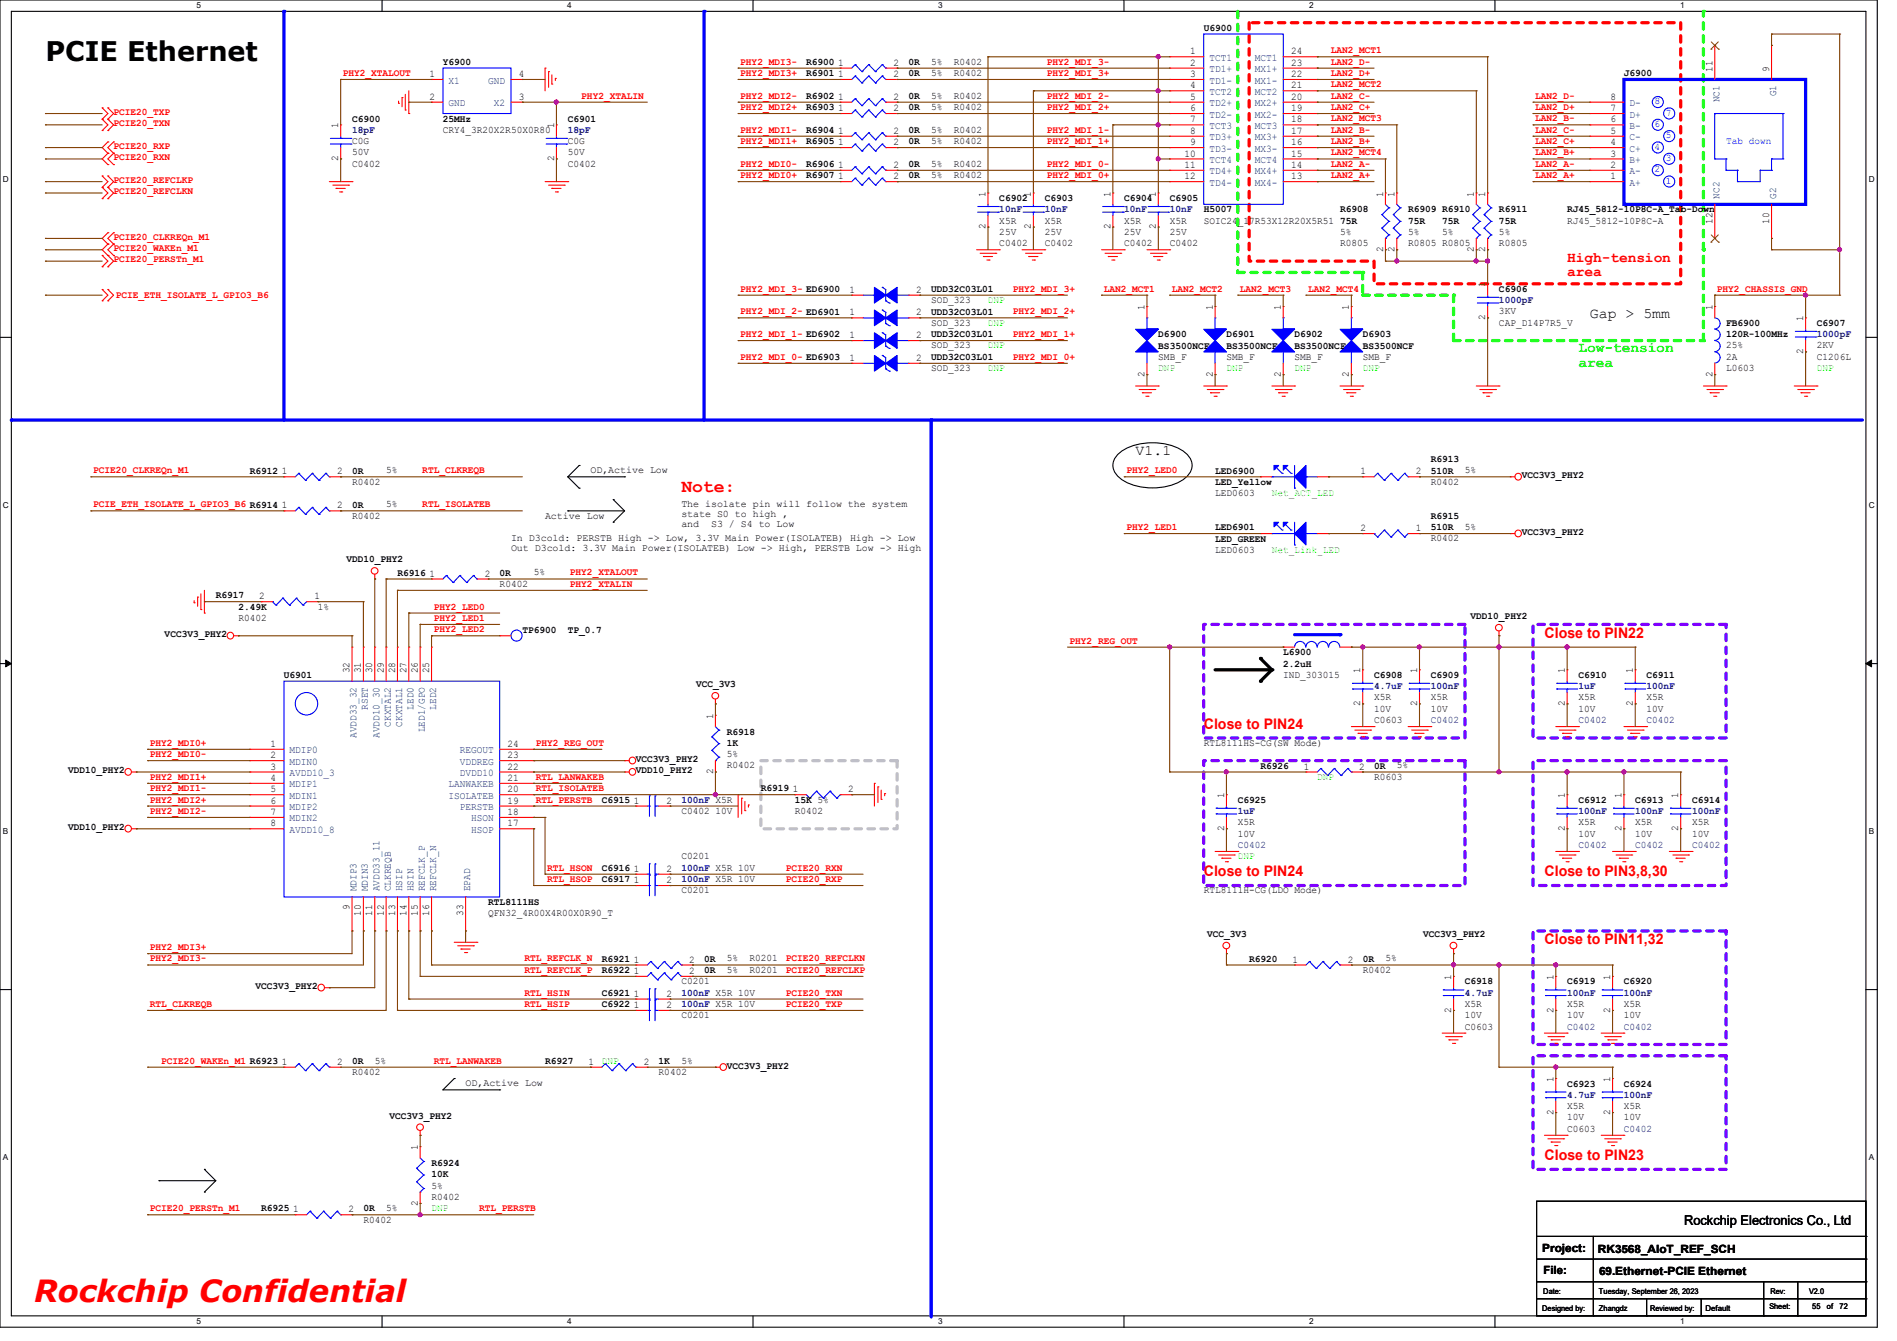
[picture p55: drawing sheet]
<svg xmlns="http://www.w3.org/2000/svg" width="297mm" height="210mm" viewBox="0 0 297 210" stroke-linecap="round" stroke-linejoin="round" font-family="sans-serif">
<defs><g id="words">
<text font-size="4.8" fill="#f00" x="5.3" y="204">Rockchip Confidential</text>
<text font-size="4.2" x="7.1" y="9.6">PCIE Ethernet</text>
<text font-size="2.8" fill="#f00" x="106.7" y="77">Note:</text>
<g font-size="2.3" fill="#f00">
<text x="245.4" y="41">High-tension</text>
<text x="245.4" y="43.3">area</text>
<text x="241.8" y="99.9">Close to PIN22</text>
<text x="188.5" y="114.1">Close to PIN24</text>
<text x="188.5" y="137.2">Close to PIN24</text>
<text x="241.8" y="137.2">Close to PIN3,8,30</text>
<text x="241.8" y="147.9">Close to PIN11,32</text>
<text x="241.8" y="181.7">Close to PIN23</text>
</g>
<g font-size="2.3">
<text x="248.9" y="49.9">Gap &gt; 5mm</text>
<text x="177.8" y="71.2">V1.1</text>
</g>
<g font-size="2.3" fill="#0f0">
<text x="247.1" y="55.2">Low-tension</text>
<text x="247.1" y="57.5">area</text>
</g>
<text font-size="2.1" x="263.7" y="191.9">Rockchip Electronics Co., Ltd</text>
<g font-size="1.8">
<text x="241.5" y="196">Project:</text>
<text x="250.2" y="196.2">RK3568_AIoT_REF_SCH</text>
<text x="241.6" y="199.6">File:</text>
<text x="250.4" y="199.7">69.Ethernet-PCIE Ethernet</text>
</g>
<g font-size="1.6">
<text x="188.5" y="4.8">U6900</text>
<text x="69.3" y="10.2">Y6900</text>
<text x="126.2" y="10.2">R6900</text>
<text x="126.2" y="11.9">R6901</text>
<text x="131.2" y="10.3">1</text>
<text x="139.9" y="10.3">2</text>
<text x="142.2" y="10.2">0R</text>
<text x="142.2" y="11.9">0R</text>
<text x="145.8" y="10.1">5%</text>
<text x="145.8" y="11.9">5%</text>
<text x="149.4" y="10.1">R0402</text>
<text x="149.4" y="11.9">R0402</text>
<text x="186.4" y="10.3">2</text>
<text x="186.4" y="8.5">1</text>
<text x="202.1" y="8.5">24</text>
<text x="202.1" y="10.3">23</text>
<text x="254.3" y="11.9">J6900</text>
<text x="268.1" y="11.2" transform="rotate(-90 268.1 11.2)">11</text>
<text x="277" y="11.2" transform="rotate(-90 277 11.2)">9</text>
<text x="67.2" y="12.1">1</text>
<text x="67.2" y="15.6">2</text>
<text x="81.2" y="15.6">3</text>
<text x="81.2" y="12.1">4</text>
<text x="126.2" y="15.5">R6902</text>
<text x="126.2" y="17.3">R6903</text>
<text x="131.2" y="15.6">1</text>
<text x="131.2" y="17.4">1</text>
<text x="131.2" y="12.1">1</text>
<text x="139.9" y="15.6">2</text>
<text x="139.9" y="17.4">2</text>
<text x="139.9" y="12.1">2</text>
<text x="142.2" y="15.5">0R</text>
<text x="142.2" y="17.3">0R</text>
<text x="145.8" y="15.5">5%</text>
<text x="145.8" y="17.2">5%</text>
<text x="149.4" y="15.5">R0402</text>
<text x="149.4" y="17.2">R0402</text>
<text x="186.4" y="17.4">6</text>
<text x="186.4" y="15.6">5</text>
<text x="186.4" y="13.8">4</text>
<text x="186.4" y="12.1">3</text>
<text x="202.1" y="12.1">22</text>
<text x="202.1" y="13.8">21</text>
<text x="202.1" y="15.6">20</text>
<text x="202.1" y="17.4">19</text>
<text x="252.1" y="17.4">7</text>
<text x="252.1" y="15.6">8</text>
<text x="53" y="20.1" transform="rotate(-90 53 20.1)">1</text>
<text x="55.1" y="19">C6900</text>
<text x="55.1" y="22.6">C0G</text>
<text x="69.3" y="19">25MHz</text>
<text x="69.3" y="20.8">CRY4_3R20X2R50X0R80</text>
<text x="86.7" y="20.1" transform="rotate(-90 86.7 20.1)">1</text>
<text x="88.9" y="19">C6901</text>
<text x="88.9" y="22.6">C0G</text>
<text x="126.2" y="22.6">R6905</text>
<text x="126.2" y="20.8">R6904</text>
<text x="131.2" y="22.7">1</text>
<text x="131.2" y="21">1</text>
<text x="139.9" y="22.7">2</text>
<text x="139.9" y="21">2</text>
<text x="142.2" y="22.6">0R</text>
<text x="142.2" y="20.8">0R</text>
<text x="145.8" y="22.6">5%</text>
<text x="145.8" y="20.8">5%</text>
<text x="149.4" y="22.6">R0402</text>
<text x="149.4" y="20.8">R0402</text>
<text x="186.4" y="22.7">9</text>
<text x="186.4" y="21">8</text>
<text x="186.4" y="19.2">7</text>
<text x="202.1" y="19.2">18</text>
<text x="202.1" y="21">17</text>
<text x="202.1" y="22.7">16</text>
<text x="252.1" y="22.7">4</text>
<text x="252.1" y="21">5</text>
<text x="252.1" y="19.2">6</text>
<text x="53" y="25.2" transform="rotate(-90 53 25.2)">2</text>
<text x="55.1" y="26.1">C0402</text>
<text x="55.1" y="24.3">50V</text>
<text x="86.7" y="25.2" transform="rotate(-90 86.7 25.2)">2</text>
<text x="88.9" y="26.1">C0402</text>
<text x="88.9" y="24.3">50V</text>
<text x="126.2" y="26.2">R6906</text>
<text x="126.2" y="27.9">R6907</text>
<text x="131.2" y="26.3">1</text>
<text x="131.2" y="28.1">1</text>
<text x="139.9" y="26.3">2</text>
<text x="139.9" y="28.1">2</text>
<text x="142.2" y="26.2">0R</text>
<text x="142.2" y="27.9">0R</text>
<text x="145.8" y="26.1">5%</text>
<text x="145.8" y="27.9">5%</text>
<text x="149.4" y="26.1">R0402</text>
<text x="149.4" y="27.9">R0402</text>
<text x="185.5" y="28.1">12</text>
<text x="185.5" y="26.3">11</text>
<text x="185.5" y="24.5">10</text>
<text x="202.1" y="24.5">15</text>
<text x="202.1" y="26.3">14</text>
<text x="202.1" y="28.1">13</text>
<text x="252.1" y="28.1">1</text>
<text x="252.1" y="26.3">2</text>
<text x="252.1" y="24.5">3</text>
<text x="154.3" y="35.9" transform="rotate(-90 154.3 35.9)">2</text>
<text x="154.3" y="30.8" transform="rotate(-90 154.3 30.8)">1</text>
<text x="156.5" y="31.5">C6902</text>
<text x="156.5" y="35">X5R</text>
<text x="161.4" y="35.9" transform="rotate(-90 161.4 35.9)">2</text>
<text x="161.4" y="30.8" transform="rotate(-90 161.4 30.8)">1</text>
<text x="163.6" y="31.5">C6903</text>
<text x="163.6" y="35">X5R</text>
<text x="173.9" y="35.9" transform="rotate(-90 173.9 35.9)">2</text>
<text x="173.9" y="30.8" transform="rotate(-90 173.9 30.8)">1</text>
<text x="176" y="31.5">C6904</text>
<text x="176" y="35">X5R</text>
<text x="181" y="35.9" transform="rotate(-90 181 35.9)">2</text>
<text x="181" y="30.8" transform="rotate(-90 181 30.8)">1</text>
<text x="183.1" y="31.5">C6905</text>
<text x="183.1" y="35">X5R</text>
<text x="188.5" y="33.3">H5007</text>
<text x="188.5" y="35">SOIC24_17R53X12R20X5R51</text>
<text x="209.8" y="33.3">R6908</text>
<text x="209.8" y="35.1">75R</text>
<text x="216.5" y="30.8" transform="rotate(-90 216.5 30.8)">1</text>
<text x="218.3" y="30.8" transform="rotate(-90 218.3 30.8)">1</text>
<text x="220.5" y="33.3">R6909 R6910</text>
<text x="220.5" y="35.1">75R</text>
<text x="225.8" y="35.1">75R</text>
<text x="230.8" y="30.8" transform="rotate(-90 230.8 30.8)">1</text>
<text x="232.5" y="30.8" transform="rotate(-90 232.5 30.8)">1</text>
<text x="234.7" y="33.3">R6911</text>
<text x="234.7" y="35.1">75R</text>
<text x="245.4" y="33.3">RJ45_5812-10P8C-A_Tab-Down</text>
<text x="245.4" y="35">RJ45_5812-10P8C-A</text>
<text x="268.1" y="35" transform="rotate(-90 268.1 35)">12</text>
<text x="277" y="35" transform="rotate(-90 277 35)">10</text>
<text x="156.5" y="38.6">C0402</text>
<text x="156.5" y="36.8">25V</text>
<text x="163.6" y="38.6">C0402</text>
<text x="163.6" y="36.8">25V</text>
<text x="176" y="38.6">C0402</text>
<text x="176" y="36.8">25V</text>
<text x="183.1" y="38.6">C0402</text>
<text x="183.1" y="36.8">25V</text>
<text x="209.8" y="38.6">R0805</text>
<text x="209.8" y="36.8">5%</text>
<text x="216.5" y="39.5" transform="rotate(-90 216.5 39.5)">2</text>
<text x="218.3" y="39.5" transform="rotate(-90 218.3 39.5)">2</text>
<text x="220.5" y="38.6">R0805 R0805</text>
<text x="220.5" y="36.8">5%</text>
<text x="225.8" y="36.8">5%</text>
<text x="230.8" y="39.5" transform="rotate(-90 230.8 39.5)">2</text>
<text x="232.5" y="39.5" transform="rotate(-90 232.5 39.5)">2</text>
<text x="234.7" y="38.6">R0805</text>
<text x="234.7" y="36.8">5%</text>
<text x="133" y="45.8">1</text>
<text x="143.5" y="45.8">2</text>
<text x="145.8" y="45.7">UDD32C03L01</text>
<text x="145.8" y="47.5">SOD_323</text>
<text x="232.5" y="45" transform="rotate(-90 232.5 45)">1</text>
<text x="234.7" y="45.7">C6906</text>
<text x="133" y="53">1</text>
<text x="133" y="49.4">1</text>
<text x="143.5" y="53">2</text>
<text x="143.5" y="49.4">2</text>
<text x="145.8" y="52.8">UDD32C03L01</text>
<text x="145.8" y="49.3">UDD32C03L01</text>
<text x="145.8" y="51">SOD_323</text>
<text x="179.2" y="48.6" transform="rotate(-90 179.2 48.6)">1</text>
<text x="181.4" y="52.8">D6900</text>
<text x="189.9" y="48.6" transform="rotate(-90 189.9 48.6)">1</text>
<text x="192" y="52.8">D6901</text>
<text x="200.5" y="48.6" transform="rotate(-90 200.5 48.6)">1</text>
<text x="202.7" y="52.8">D6902</text>
<text x="211.2" y="48.6" transform="rotate(-90 211.2 48.6)">1</text>
<text x="213.4" y="52.8">D6903</text>
<text x="232.5" y="50.1" transform="rotate(-90 232.5 50.1)">2</text>
<text x="234.7" y="51">CAP_D14P7R5_V</text>
<text x="234.7" y="49.2">3KV</text>
<text x="268.1" y="48.6" transform="rotate(-90 268.1 48.6)">1</text>
<text x="270.3" y="51.1">FB6900</text>
<text x="270.3" y="52.8">120R-100MHz</text>
<text x="282.3" y="50.3" transform="rotate(-90 282.3 50.3)">1</text>
<text x="284.5" y="51.1">C6907</text>
<text x="133" y="56.5">1</text>
<text x="143.5" y="56.5">2</text>
<text x="145.8" y="56.4">UDD32C03L01</text>
<text x="145.8" y="54.6">SOD_323</text>
<text x="145.8" y="58.1">SOD_323</text>
<text x="179.2" y="59" transform="rotate(-90 179.2 59)">2</text>
<text x="181.4" y="54.6">BS3500NCF</text>
<text x="181.4" y="56.3">SMB_F</text>
<text x="189.9" y="59" transform="rotate(-90 189.9 59)">2</text>
<text x="192" y="54.6">BS3500NCF</text>
<text x="192" y="56.3">SMB_F</text>
<text x="200.5" y="59" transform="rotate(-90 200.5 59)">2</text>
<text x="202.7" y="54.6">BS3500NCF</text>
<text x="202.7" y="56.3">SMB_F</text>
<text x="211.2" y="59" transform="rotate(-90 211.2 59)">2</text>
<text x="213.4" y="54.6">BS3500NCF</text>
<text x="213.4" y="56.3">SMB_F</text>
<text x="268.1" y="59" transform="rotate(-90 268.1 59)">2</text>
<text x="270.3" y="58.1">L0603</text>
<text x="270.3" y="56.3">2A</text>
<text x="270.3" y="54.6">25%</text>
<text x="282.3" y="55.5" transform="rotate(-90 282.3 55.5)">2</text>
<text x="284.5" y="56.3">C1206L</text>
<text x="284.5" y="54.6">2KV</text>
<text x="39.1" y="74.2">R6912</text>
<text x="44.1" y="74.3">1</text>
<text x="52.8" y="74.3">2</text>
<text x="55.1" y="74.2">0R</text>
<text x="55.1" y="75.9">R0402</text>
<text x="60.5" y="74.1">5%</text>
<text x="92.5" y="74.1">OD,Active Low</text>
<text x="190.2" y="74.2">LED6900</text>
<text x="190.2" y="75.9">LED_Yellow</text>
<text x="190.2" y="77.7">LED0603</text>
<text x="213" y="74.3">1</text>
<text x="221.7" y="74.3">2</text>
<text x="224" y="72.4">R6913</text>
<text x="224" y="74.2">510R</text>
<text x="224" y="75.9">R0402</text>
<text x="229.4" y="74.1">5%</text>
<text x="238.3" y="74.9">VCC3V3_PHY2</text>
<text x="44.1" y="79.6">1</text>
<text x="52.8" y="79.6">2</text>
<text x="55.1" y="79.5">0R</text>
<text x="55.1" y="81.2">R0402</text>
<text x="60.5" y="79.5">5%</text>
<text x="85.3" y="81.2">Active Low</text>
<text x="106.7" y="79.5">The isolate pin will follow the system</text>
<text x="106.7" y="81">state S0 to high ,</text>
<text x="106.7" y="82.6">and</text>
<text x="111.3" y="82.6">S3 / S4 to Low</text>
<text x="190.2" y="83.1">LED6901</text>
<text x="213" y="83.2">2</text>
<text x="221.7" y="83.2">1</text>
<text x="224" y="81.3">R6915</text>
<text x="224" y="83.1">510R</text>
<text x="229.4" y="83">5%</text>
<text x="238.3" y="83.8">VCC3V3_PHY2</text>
<text x="54.2" y="88.1">VDD10_PHY2</text>
<text x="80" y="84.8">In D3cold: PERSTB High -&gt; Low, 3.3V Main Power(ISOLATEB) High -&gt; Low</text>
<text x="80" y="86.4">Out D3cold: 3.3V Main Power(ISOLATEB) Low -&gt; High, PERSTB Low -&gt; High</text>
<text x="190.2" y="84.8">LED_GREEN</text>
<text x="190.2" y="86.6">LED0603</text>
<text x="224" y="84.8">R0402</text>
<text x="33.8" y="93.7">R6917</text>
<text x="37.3" y="95.5">2.49K</text>
<text x="40.6" y="93.9">2</text>
<text x="49.2" y="93.9">1</text>
<text x="49.8" y="95.5">1%</text>
<text x="62.2" y="90.2">R6916</text>
<text x="67.2" y="90.3">1</text>
<text x="75.9" y="90.3">2</text>
<text x="78.2" y="90.2">0R</text>
<text x="78.2" y="91.9">R0402</text>
<text x="83.6" y="90.1">5%</text>
<text x="25.8" y="99.8">VCC3V3_PHY2</text>
<text x="37.3" y="97.2">R0402</text>
<text x="81.8" y="99.1">TP6900</text>
<text x="88.9" y="99.1">TP_0.7</text>
<text x="230.3" y="96.9">VDD10_PHY2</text>
<text x="44.4" y="106.2">U6901</text>
<text x="54.7" y="105.5" transform="rotate(-90 54.7 105.5)">32</text>
<text x="56.5" y="105.5" transform="rotate(-90 56.5 105.5)">31</text>
<text x="58.3" y="105.5" transform="rotate(-90 58.3 105.5)">30</text>
<text x="60.1" y="105.5" transform="rotate(-90 60.1 105.5)">29</text>
<text x="61.8" y="105.5" transform="rotate(-90 61.8 105.5)">28</text>
<text x="63.6" y="105.5" transform="rotate(-90 63.6 105.5)">27</text>
<text x="65.4" y="105.5" transform="rotate(-90 65.4 105.5)">26</text>
<text x="67.2" y="105.5" transform="rotate(-90 67.2 105.5)">25</text>
<text x="109" y="107.6">VCC_3V3</text>
<text x="200.9" y="102.6">L6900</text>
<text x="200.9" y="104.4">2.2uH</text>
<text x="200.9" y="106.1">IND_303015</text>
<text x="213" y="105.5" transform="rotate(-90 213 105.5)">1</text>
<text x="215.1" y="106.2">C6908</text>
<text x="221.9" y="105.5" transform="rotate(-90 221.9 105.5)">1</text>
<text x="224" y="106.2">C6909</text>
<text x="245" y="105.5" transform="rotate(-90 245 105.5)">1</text>
<text x="247.1" y="106.2">C6910</text>
<text x="255.7" y="105.5" transform="rotate(-90 255.7 105.5)">1</text>
<text x="257.8" y="106.2">C6911</text>
<text x="111.6" y="112.6" transform="rotate(-90 111.6 112.6)">1</text>
<text x="213" y="110.6" transform="rotate(-90 213 110.6)">2</text>
<text x="215.1" y="113.2">C0603</text>
<text x="215.1" y="109.7">X5R</text>
<text x="215.1" y="111.5">10V</text>
<text x="221.9" y="110.6" transform="rotate(-90 221.9 110.6)">2</text>
<text x="224" y="109.7">X5R</text>
<text x="224" y="111.5">10V</text>
<text x="245" y="110.6" transform="rotate(-90 245 110.6)">2</text>
<text x="247.1" y="109.7">X5R</text>
<text x="247.1" y="111.5">10V</text>
<text x="255.7" y="110.6" transform="rotate(-90 255.7 110.6)">2</text>
<text x="257.8" y="109.7">X5R</text>
<text x="257.8" y="111.5">10V</text>
<text x="42.3" y="117">1</text>
<text x="42.3" y="118.7">2</text>
<text x="79.5" y="118.7">23</text>
<text x="79.5" y="117">24</text>
<text x="99.6" y="119.3">VCC3V3_PHY2</text>
<text x="113.8" y="115.1">R6918</text>
<text x="113.8" y="116.8">1K</text>
<text x="113.8" y="118.6">5%</text>
<text x="188.5" y="116.8">RTL8111HS-CG(SW Mode)</text>
<text x="10.7" y="121.1">VDD10_PHY2</text>
<text x="42.3" y="120.5">3</text>
<text x="42.3" y="122.3">4</text>
<text x="42.3" y="124.1">5</text>
<text x="42.3" y="125.9">6</text>
<text x="79.5" y="125.9">19</text>
<text x="79.5" y="124.1">20</text>
<text x="79.5" y="122.3">21</text>
<text x="79.5" y="120.5">22</text>
<text x="94.2" y="125.7">C6915</text>
<text x="99.2" y="125.9">1</text>
<text x="99.6" y="121.1">VDD10_PHY2</text>
<text x="104.4" y="125.9">2</text>
<text x="111.6" y="121.2" transform="rotate(-90 111.6 121.2)">2</text>
<text x="113.8" y="120.4">R0402</text>
<text x="119.1" y="123.9">R6919</text>
<text x="124.1" y="124.1">1</text>
<text x="124.5" y="125.7">15K 5%</text>
<text x="132.8" y="124.1">2</text>
<text x="191.6" y="125" transform="rotate(-90 191.6 125)">1</text>
<text x="193.8" y="125.7">C6925</text>
<text x="197.4" y="120.4">R6926</text>
<text x="204.1" y="120.5">1</text>
<text x="212.8" y="120.5">2</text>
<text x="215.1" y="120.4">0R</text>
<text x="215.1" y="122.1">R0603</text>
<text x="218.7" y="120.4">5%</text>
<text x="245" y="125" transform="rotate(-90 245 125)">1</text>
<text x="247.1" y="125.7">C6912</text>
<text x="253.9" y="125" transform="rotate(-90 253.9 125)">1</text>
<text x="256" y="125.7">C6913</text>
<text x="262.8" y="125" transform="rotate(-90 262.8 125)">1</text>
<text x="264.9" y="125.7">C6914</text>
<text x="10.7" y="130">VDD10_PHY2</text>
<text x="42.3" y="127.6">7</text>
<text x="42.3" y="129.4">8</text>
<text x="79.5" y="129.4">17</text>
<text x="79.5" y="127.6">18</text>
<text x="106.7" y="127.5">C0402</text>
<text x="112" y="127.5">10V</text>
<text x="124.5" y="127.5">R0402</text>
<text x="191.6" y="130.1" transform="rotate(-90 191.6 130.1)">2</text>
<text x="193.8" y="129.2">X5R</text>
<text x="193.8" y="131">10V</text>
<text x="245" y="130.1" transform="rotate(-90 245 130.1)">2</text>
<text x="247.1" y="129.2">X5R</text>
<text x="247.1" y="131">10V</text>
<text x="253.9" y="130.1" transform="rotate(-90 253.9 130.1)">2</text>
<text x="256" y="129.2">X5R</text>
<text x="256" y="131">10V</text>
<text x="262.8" y="130.1" transform="rotate(-90 262.8 130.1)">2</text>
<text x="264.9" y="129.2">X5R</text>
<text x="264.9" y="131">10V</text>
<text x="94.2" y="136.4">C6916</text>
<text x="99.2" y="136.5">1</text>
<text x="104.4" y="136.5">2</text>
<text x="106.7" y="134.6">C0201</text>
<text x="54.7" y="142.6" transform="rotate(-90 54.7 142.6)">9</text>
<text x="56.5" y="143.5" transform="rotate(-90 56.5 143.5)">10</text>
<text x="58.3" y="143.5" transform="rotate(-90 58.3 143.5)">11</text>
<text x="60.1" y="143.5" transform="rotate(-90 60.1 143.5)">12</text>
<text x="61.8" y="143.5" transform="rotate(-90 61.8 143.5)">13</text>
<text x="63.6" y="143.5" transform="rotate(-90 63.6 143.5)">14</text>
<text x="65.4" y="143.5" transform="rotate(-90 65.4 143.5)">15</text>
<text x="67.2" y="143.5" transform="rotate(-90 67.2 143.5)">16</text>
<text x="72.5" y="143.5" transform="rotate(-90 72.5 143.5)">33</text>
<text x="76.5" y="141.7">RTL8111HS</text>
<text x="76.5" y="143.5">QFN32_4R00X4R00X0R90_T</text>
<text x="94.2" y="138.2">C6917</text>
<text x="99.2" y="138.3">1</text>
<text x="104.4" y="138.3">2</text>
<text x="106.7" y="139.9">C0201</text>
<text x="188.5" y="139.9">RTL8111H-CG(LDO Mode)</text>
<text x="189" y="146.7">VCC_3V3</text>
<text x="222.8" y="146.7">VCC3V3_PHY2</text>
<text x="40" y="154.9">VCC3V3_PHY2</text>
<text x="94.2" y="156">C6921</text>
<text x="94.2" y="152.4">R6922</text>
<text x="94.2" y="150.6">R6921</text>
<text x="99.2" y="152.5">1</text>
<text x="99.2" y="150.8">1</text>
<text x="106.7" y="154.1">C0201</text>
<text x="107.9" y="152.5">2</text>
<text x="107.9" y="150.8">2</text>
<text x="110.2" y="152.4">0R</text>
<text x="110.2" y="150.6">0R</text>
<text x="113.8" y="152.4">5%</text>
<text x="113.8" y="150.6">5%</text>
<text x="117.3" y="152.4">R0201</text>
<text x="117.3" y="150.6">R0201</text>
<text x="195.6" y="150.6">R6920</text>
<text x="202.4" y="150.8">1</text>
<text x="211" y="150.8">2</text>
<text x="213.4" y="150.6">0R</text>
<text x="213.4" y="152.4">R0402</text>
<text x="216.9" y="150.6">5%</text>
<text x="227.2" y="153.5" transform="rotate(-90 227.2 153.5)">1</text>
<text x="229.4" y="154.2">C6918</text>
<text x="243.2" y="153.5" transform="rotate(-90 243.2 153.5)">1</text>
<text x="245.4" y="154.2">C6919</text>
<text x="252.1" y="153.5" transform="rotate(-90 252.1 153.5)">1</text>
<text x="254.3" y="154.2">C6920</text>
<text x="94.2" y="157.7">C6922</text>
<text x="99.2" y="157.9">1</text>
<text x="99.2" y="156.1">1</text>
<text x="104.4" y="157.9">2</text>
<text x="104.4" y="156.1">2</text>
<text x="106.7" y="159.5">C0201</text>
<text x="227.2" y="158.6" transform="rotate(-90 227.2 158.6)">2</text>
<text x="229.4" y="161.2">C0603</text>
<text x="229.4" y="157.7">X5R</text>
<text x="229.4" y="159.5">10V</text>
<text x="243.2" y="158.6" transform="rotate(-90 243.2 158.6)">2</text>
<text x="245.4" y="157.7">X5R</text>
<text x="245.4" y="159.5">10V</text>
<text x="252.1" y="158.6" transform="rotate(-90 252.1 158.6)">2</text>
<text x="254.3" y="157.7">X5R</text>
<text x="254.3" y="159.5">10V</text>
<text x="44.1" y="166.8">1</text>
<text x="52.8" y="166.8">2</text>
<text x="55.1" y="166.6">0R</text>
<text x="58.7" y="166.6">5%</text>
<text x="85.3" y="166.6">R6927</text>
<text x="92.1" y="166.8">1</text>
<text x="100.8" y="166.8">2</text>
<text x="103.1" y="166.6">1K</text>
<text x="106.7" y="166.6">5%</text>
<text x="113.8" y="167.3">VCC3V3_PHY2</text>
<text x="55.1" y="168.4">R0402</text>
<text x="72.9" y="170.1">OD,Active Low</text>
<text x="103.1" y="168.4">R0402</text>
<text x="243.2" y="169.5" transform="rotate(-90 243.2 169.5)">1</text>
<text x="245.4" y="170.2">C6923</text>
<text x="245.4" y="173.7">X5R</text>
<text x="252.1" y="169.5" transform="rotate(-90 252.1 169.5)">1</text>
<text x="254.3" y="170.2">C6924</text>
<text x="254.3" y="173.7">X5R</text>
<text x="61" y="175.2">VCC3V3_PHY2</text>
<text x="243.2" y="174.6" transform="rotate(-90 243.2 174.6)">2</text>
<text x="245.4" y="177.2">C0603</text>
<text x="245.4" y="175.5">10V</text>
<text x="252.1" y="174.6" transform="rotate(-90 252.1 174.6)">2</text>
<text x="254.3" y="175.5">10V</text>
<text x="65.4" y="180.1" transform="rotate(-90 65.4 180.1)">1</text>
<text x="67.6" y="182.6">R6924</text>
<text x="67.6" y="184.4">10K</text>
<text x="40.9" y="189.7">R6925</text>
<text x="45.9" y="189.9">1</text>
<text x="54.6" y="189.9">2</text>
<text x="56.9" y="189.7">0R</text>
<text x="56.9" y="191.5">R0402</text>
<text x="60.5" y="189.7">5%</text>
<text x="65.4" y="188.8" transform="rotate(-90 65.4 188.8)">2</text>
<text x="67.6" y="187.9">R0402</text>
<text x="67.6" y="186.1">5%</text>
</g>
<g font-size="1.6" fill="#f00">
<text x="53.7" y="11.9">PHY2_XTALOUT</text>
<text x="115.9" y="10.1">PHY2_MDI3-</text>
<text x="115.9" y="11.9">PHY2_MDI3+</text>
<text x="163.9" y="10.1">PHY2_MDI_3-</text>
<text x="163.9" y="11.9">PHY2_MDI_3+</text>
<text x="208.4" y="8.3">LAN2_MCT1</text>
<text x="208.4" y="10.1">LAN2_D-</text>
<text x="208.4" y="11.9">LAN2_D+</text>
<text x="17.8" y="18">PCIE20_TXP</text>
<text x="91" y="15.5">PHY2_XTALIN</text>
<text x="115.9" y="15.5">PHY2_MDI2-</text>
<text x="115.9" y="17.2">PHY2_MDI2+</text>
<text x="163.9" y="15.5">PHY2_MDI_2-</text>
<text x="163.9" y="17.2">PHY2_MDI_2+</text>
<text x="208.4" y="13.7">LAN2_MCT2</text>
<text x="208.4" y="15.5">LAN2_C-</text>
<text x="208.4" y="17.2">LAN2_C+</text>
<text x="240.4" y="17.2">LAN2_D+</text>
<text x="240.4" y="15.5">LAN2_D-</text>
<text x="17.8" y="19.8">PCIE20_TXN</text>
<text x="17.8" y="23.3">PCIE20_RXP</text>
<text x="115.9" y="20.8">PHY2_MDI1-</text>
<text x="115.9" y="22.6">PHY2_MDI1+</text>
<text x="163.9" y="20.8">PHY2_MDI_1-</text>
<text x="163.9" y="22.6">PHY2_MDI_1+</text>
<text x="208.4" y="19">LAN2_MCT3</text>
<text x="208.4" y="20.8">LAN2_B-</text>
<text x="208.4" y="22.6">LAN2_B+</text>
<text x="240.4" y="19">LAN2_B-</text>
<text x="240.4" y="22.6">LAN2_C+</text>
<text x="240.4" y="20.8">LAN2_C-</text>
<text x="17.8" y="28.7">PCIE20_REFCLKP</text>
<text x="17.8" y="25.1">PCIE20_RXN</text>
<text x="115.9" y="26.1">PHY2_MDI0-</text>
<text x="115.9" y="27.9">PHY2_MDI0+</text>
<text x="163.9" y="26.1">PHY2_MDI_0-</text>
<text x="163.9" y="27.9">PHY2_MDI_0+</text>
<text x="208.4" y="24.3">LAN2_MCT4</text>
<text x="208.4" y="26.1">LAN2_A-</text>
<text x="208.4" y="27.9">LAN2_A+</text>
<text x="240.4" y="26.1">LAN2_A-</text>
<text x="240.4" y="27.9">LAN2_A+</text>
<text x="240.4" y="24.3">LAN2_B+</text>
<text x="17.8" y="30.4">PCIE20_REFCLKN</text>
<text x="17.8" y="37.5">PCIE20_CLKREQn_M1</text>
<text x="17.8" y="39.3">PCIE20_WAKEn_M1</text>
<text x="17.8" y="41.1">PCIE20_PERSTn_M1</text>
<text x="18.1" y="46.6">PCIE_ETH_ISOLATE_L_GPIO3_B6</text>
<text x="115.9" y="45.7">PHY2_MDI_3- ED6900</text>
<text x="158.6" y="45.7">PHY2_MDI_3+</text>
<text x="172.8" y="45.7">LAN2_MCT1</text>
<text x="183.5" y="45.7">LAN2_MCT2</text>
<text x="194.1" y="45.7">LAN2_MCT3</text>
<text x="204.8" y="45.7">LAN2_MCT4</text>
<text x="268.8" y="45.7">PHY2_CHASSIS_GND</text>
<text x="115.9" y="49.2">PHY2_MDI_2- ED6901</text>
<text x="115.9" y="52.8">PHY2_MDI_1- ED6902</text>
<text x="158.6" y="49.2">PHY2_MDI_2+</text>
<text x="158.6" y="52.8">PHY2_MDI_1+</text>
<text x="115.9" y="56.3">PHY2_MDI_0- ED6903</text>
<text x="158.6" y="56.3">PHY2_MDI_0+</text>
<text x="14.6" y="74.1">PCIE20_CLKREQn_M1</text>
<text x="66.1" y="74.1">RTL_CLKREQB</text>
<text x="176.4" y="74.1">PHY2_LED0</text>
<text x="14.6" y="79.5">PCIE_ETH_ISOLATE_L_GPIO3_B6 R6914</text>
<text x="66.1" y="79.5">RTL_ISOLATEB</text>
<text x="176.4" y="83">PHY2_LED1</text>
<text x="67.9" y="95.5">PHY2_LED0</text>
<text x="89.2" y="91.9">PHY2_XTALIN</text>
<text x="89.2" y="90.1">PHY2_XTALOUT</text>
<text x="67.9" y="97.2">PHY2_LED1</text>
<text x="67.9" y="99">PHY2_LED2</text>
<text x="167.5" y="100.8">PHY2_REG_OUT</text>
<text x="23.5" y="118.6">PHY2_MDI0-</text>
<text x="23.5" y="116.8">PHY2_MDI0+</text>
<text x="83.9" y="116.8">PHY2_REG_OUT</text>
<text x="23.5" y="125.7">PHY2_MDI2+</text>
<text x="23.5" y="123.9">PHY2_MDI1-</text>
<text x="23.5" y="122.1">PHY2_MDI1+</text>
<text x="83.9" y="125.7">RTL_PERSTB</text>
<text x="83.9" y="123.9">RTL_ISOLATEB</text>
<text x="83.9" y="122.1">RTL_LANWAKEB</text>
<text x="23.5" y="127.5">PHY2_MDI2-</text>
<text x="85.7" y="136.4">RTL_HSON</text>
<text x="123" y="136.4">PCIE20_RXN</text>
<text x="85.7" y="138.1">RTL_HSOP</text>
<text x="123" y="138.1">PCIE20_RXP</text>
<text x="23.5" y="148.8">PHY2_MDI3+</text>
<text x="23.5" y="150.6">PHY2_MDI3-</text>
<text x="82.1" y="152.4">RTL_REFCLK_P</text>
<text x="82.1" y="150.6">RTL_REFCLK_N</text>
<text x="82.1" y="155.9">RTL_HSIN</text>
<text x="123" y="155.9">PCIE20_TXN</text>
<text x="123" y="152.4">PCIE20_REFCLKP</text>
<text x="123" y="150.6">PCIE20_REFCLKN</text>
<text x="23.5" y="157.7">RTL_CLKREQB</text>
<text x="82.1" y="157.7">RTL_HSIP</text>
<text x="123" y="157.7">PCIE20_TXP</text>
<text x="25.2" y="166.6">PCIE20_WAKEn_M1 R6923</text>
<text x="67.9" y="166.6">RTL_LANWAKEB</text>
<text x="23.5" y="189.7">PCIE20_PERSTn_M1</text>
<text x="75" y="189.7">RTL_PERSTB</text>
</g>
<g font-size="1.6" fill="#004080">
<text x="189.4" y="11.3">TD1+</text>
<text x="189.4" y="9.5">TCT1</text>
<text x="196.5" y="9.5">MCT1</text>
<text x="196.5" y="11.3">MX1+</text>
<text x="70.2" y="13.1">X1</text>
<text x="70.2" y="16.6">GND</text>
<text x="76.5" y="13.1">GND</text>
<text x="77.3" y="16.6">X2</text>
<text x="189.4" y="16.6">TD2+</text>
<text x="189.4" y="14.9">TCT2</text>
<text x="189.4" y="13.1">TD1-</text>
<text x="196.5" y="13.1">MX1-</text>
<text x="196.5" y="14.9">MCT2</text>
<text x="196.5" y="16.6">MX2+</text>
<text x="255.1" y="16.6">D-</text>
<text x="269.2" y="16" transform="rotate(-90 269.2 16)">NC1</text>
<text x="278.1" y="15.1" transform="rotate(-90 278.1 15.1)">G1</text>
<text x="189.4" y="23.7">TD3-</text>
<text x="189.4" y="22">TD3+</text>
<text x="189.4" y="20.2">TCT3</text>
<text x="189.4" y="18.4">TD2-</text>
<text x="196.5" y="18.4">MX2-</text>
<text x="196.5" y="20.2">MCT3</text>
<text x="196.5" y="22">MX3+</text>
<text x="196.5" y="23.7">MX3-</text>
<text x="255.1" y="23.7">C+</text>
<text x="255.1" y="22">C-</text>
<text x="255.1" y="20.2">B-</text>
<text x="255.1" y="18.4">D+</text>
<text x="189.4" y="29.1">TD4-</text>
<text x="189.4" y="27.3">TD4+</text>
<text x="189.4" y="25.5">TCT4</text>
<text x="196.5" y="25.5">MCT4</text>
<text x="196.5" y="27.3">MX4+</text>
<text x="196.5" y="29.1">MX4-</text>
<text x="255.1" y="29.1">A+</text>
<text x="255.1" y="27.3">A-</text>
<text x="255.1" y="25.5">B+</text>
<text x="269.2" y="31.1" transform="rotate(-90 269.2 31.1)">NC2</text>
<text x="278.1" y="31.1" transform="rotate(-90 278.1 31.1)">G2</text>
<text x="57.6" y="111.1" transform="rotate(-90 57.6 111.1)">RSET</text>
<text x="61.2" y="113.8" transform="rotate(-90 61.2 113.8)">CKXTAL2</text>
<text x="63" y="113.8" transform="rotate(-90 63 113.8)">CKXTAL1</text>
<text x="64.7" y="111.1" transform="rotate(-90 64.7 111.1)">LED0</text>
<text x="68.3" y="111.1" transform="rotate(-90 68.3 111.1)">LED2</text>
<text x="45.3" y="118">MDIP0</text>
<text x="45.3" y="119.8">MDIN0</text>
<text x="55.8" y="115.6" transform="rotate(-90 55.8 115.6)">AVDD33_32</text>
<text x="59.4" y="115.6" transform="rotate(-90 59.4 115.6)">AVDD10_30</text>
<text x="66.5" y="114.7" transform="rotate(-90 66.5 114.7)">LED1/GPO</text>
<text x="72" y="119.8">VDDREG</text>
<text x="72" y="118">REGOUT</text>
<text x="45.3" y="121.5">AVDD10_3</text>
<text x="45.3" y="123.3">MDIP1</text>
<text x="45.3" y="125.1">MDIN1</text>
<text x="70.2" y="125.1">ISOLATEB</text>
<text x="70.2" y="123.3">LANWAKEB</text>
<text x="72" y="121.5">DVDD10</text>
<text x="45.3" y="126.9">MDIP2</text>
<text x="45.3" y="128.7">MDIN2</text>
<text x="45.3" y="130.4">AVDD10_8</text>
<text x="72" y="126.9">PERSTB</text>
<text x="73.8" y="130.4">HSOP</text>
<text x="73.8" y="128.7">HSON</text>
<text x="55.8" y="139.6" transform="rotate(-90 55.8 139.6)">MDIP3</text>
<text x="57.6" y="139.6" transform="rotate(-90 57.6 139.6)">MDIN3</text>
<text x="59.4" y="139.6" transform="rotate(-90 59.4 139.6)">AVDD33_11</text>
<text x="61.2" y="139.6" transform="rotate(-90 61.2 139.6)">CLKREQB</text>
<text x="63" y="139.6" transform="rotate(-90 63 139.6)">HSIP</text>
<text x="64.7" y="139.6" transform="rotate(-90 64.7 139.6)">HSIN</text>
<text x="66.5" y="139.6" transform="rotate(-90 66.5 139.6)">REFCLK_P</text>
<text x="68.3" y="139.6" transform="rotate(-90 68.3 139.6)">REFCLK_N</text>
<text x="73.6" y="139.6" transform="rotate(-90 73.6 139.6)">EPAD</text>
</g>
<g font-size="1.6" fill="#00f">
<text x="259" y="16.3">8</text>
<text x="259" y="19.9">6</text>
<text x="259" y="23.5">4</text>
<text x="260.8" y="21.7">5</text>
<text x="260.8" y="18.1">7</text>
<text x="270.3" y="22.6">Tab down</text>
<text x="259" y="27">2</text>
<text x="260.8" y="28.8">1</text>
<text x="260.8" y="25.2">3</text>
</g>
<g font-size="1.6" fill="#000080">
<text x="55.1" y="20.8">18pF</text>
<text x="88.9" y="20.8">18pF</text>
<text x="156.5" y="33.3">10nF</text>
<text x="163.6" y="33.3">10nF</text>
<text x="176" y="33.3">10nF</text>
<text x="183.1" y="33.3">10nF</text>
<text x="234.7" y="47.5">1000pF</text>
<text x="284.5" y="52.8">1000pF</text>
<text x="215.1" y="107.9">4.7uF</text>
<text x="224" y="107.9">100nF</text>
<text x="247.1" y="107.9">1uF</text>
<text x="257.8" y="107.9">100nF</text>
<text x="224" y="113.2">C0402</text>
<text x="247.1" y="113.2">C0402</text>
<text x="257.8" y="113.2">C0402</text>
<text x="106.7" y="125.7">100nF X5R</text>
<text x="193.8" y="127.5">1uF</text>
<text x="247.1" y="127.5">100nF</text>
<text x="256" y="127.5">100nF</text>
<text x="264.9" y="127.5">100nF</text>
<text x="106.7" y="136.4">100nF X5R 10V</text>
<text x="193.8" y="132.8">C0402</text>
<text x="247.1" y="132.8">C0402</text>
<text x="256" y="132.8">C0402</text>
<text x="264.9" y="132.8">C0402</text>
<text x="106.7" y="138.2">100nF X5R 10V</text>
<text x="106.7" y="156">100nF X5R 10V</text>
<text x="229.4" y="156">4.7uF</text>
<text x="245.4" y="156">100nF</text>
<text x="254.3" y="156">100nF</text>
<text x="106.7" y="157.7">100nF X5R 10V</text>
<text x="245.4" y="161.2">C0402</text>
<text x="254.3" y="161.2">C0402</text>
<text x="245.4" y="172">4.7uF</text>
<text x="254.3" y="172">100nF</text>
<text x="254.3" y="177.2">C0402</text>
</g>
<g font-size="1.6" fill="#0f0">
<text x="154.7" y="47.5">DNP</text>
<text x="154.7" y="51">DNP</text>
<text x="154.7" y="54.6">DNP</text>
<text x="154.7" y="58.1">DNP</text>
<text x="181.4" y="58.1">DNP</text>
<text x="192" y="58.1">DNP</text>
<text x="202.7" y="58.1">DNP</text>
<text x="213.4" y="58.1">DNP</text>
<text x="284.5" y="58.1">DNP</text>
<text x="199.1" y="77.7">Net_ACT_LED</text>
<text x="199.1" y="86.6">Net_Link_LED</text>
<text x="206.2" y="122.1">DNP</text>
<text x="193.8" y="134.6">DNP</text>
<text x="94.2" y="166.6">DNP</text>
<text x="67.6" y="189.7">DNP</text>
</g>
<g font-size="1.3">
<text x="30.8" y="1.3">5</text>
<text x="88.8" y="1.3">4</text>
<text x="146.9" y="1.3">3</text>
<text x="205" y="1.3">2</text>
<text x="263.1" y="1.3">1</text>
<text x=".5" y="28.4">D</text>
<text x="292.6" y="28.4">D</text>
<text x=".5" y="79.5">C</text>
<text x="292.6" y="79.5">C</text>
<text x=".5" y="130.6">B</text>
<text x="292.6" y="130.6">B</text>
<text x=".5" y="181.7">A</text>
<text x="292.6" y="181.7">A</text>
<text x="30.8" y="207.4">5</text>
<text x="88.8" y="207.4">4</text>
<text x="146.9" y="207.4">3</text>
<text x="205" y="207.4">2</text>
<text x="263.1" y="207.4">1</text>
</g>
<g font-size="1.2">
<text x="241.6" y="202.6">Date:</text>
<text x="250.4" y="202.6">Tuesday, September 26, 2023</text>
<text x="277.2" y="202.6">Rev:</text>
<text x="283.2" y="202.6">V2.0</text>
<text x="241.5" y="205.3">Designed by:</text>
<text x="250.4" y="205.3">Zhangdz</text>
<text x="258.4" y="205.3">Reviewed by:</text>
<text x="267" y="205.3">Default</text>
<text x="277" y="205.1">Sheet:</text>
<text x="283.8" y="205.1">55</text>
<text x="286" y="205.1">of</text>
<text x="288" y="205.1">72</text>
</g>
</g></defs>
<path d="M0 0h293.9v207.9h-293.9zM1.8 1.8h290.3v204.3h-290.3z" fill="none" stroke="#000" stroke-width=".17"/>
<g fill="#fff">
<path d="M30.8 .2h.7v1.4h-.7z"/>
<path d="M30.8 206.2h.7v1.4h-.7z"/>
</g>
<path d="M59.8 0v1.8M59.8 206.1v1.8" fill="none" stroke="#000" stroke-width=".17"/>
<g fill="#fff">
<path d="M88.8 .2h.7v1.4h-.7z"/>
<path d="M88.8 206.2h.7v1.4h-.7z"/>
</g>
<path d="M117.9 0v1.8M117.9 206.1v1.8" fill="none" stroke="#000" stroke-width=".17"/>
<g fill="#fff">
<path d="M146.9 .2h.7v1.4h-.7z"/>
<path d="M146.9 206.2h.7v1.4h-.7z"/>
</g>
<path d="M176 0v1.8M176 206.1v1.8" fill="none" stroke="#000" stroke-width=".17"/>
<g fill="#fff">
<path d="M205 .2h.7v1.4h-.7z"/>
<path d="M205 206.2h.7v1.4h-.7z"/>
</g>
<path d="M234.1 0v1.8M234.1 206.1v1.8" fill="none" stroke="#000" stroke-width=".17"/>
<g fill="#fff">
<path d="M263.1 .2h.6v1.4h-.6z"/>
<path d="M263.1 206.2h.6v1.4h-.6z"/>
<path d="M.5 27.3h.9v1.4h-.9z"/>
<path d="M292.6 27.3h.9v1.4h-.9z"/>
<path d="M.5 78.4h.9v1.4h-.9z"/>
<path d="M292.6 78.4h.9v1.4h-.9z"/>
</g>
<path d="M0 52.8h1.8M292.1 52.8h1.8" fill="none" stroke="#000" stroke-width=".17"/>
<g fill="#fff">
<path d="M.5 129.5h.8v1.4h-.8z"/>
<path d="M292.6 129.5h.8v1.4h-.8z"/>
</g>
<path d="M0 103.9h1.8M292.1 103.9h1.8" fill="none" stroke="#000" stroke-width=".17"/>
<path d="M.9 103.4l.9 .5-.9 .5zM292.1 103.9l.9-.5v1z" fill="#000" stroke="#000" stroke-width=".16"/>
<g fill="#fff">
<path d="M.5 180.5h.8v1.4h-.8z"/>
<path d="M292.6 180.5h.8v1.4h-.8z"/>
</g>
<g fill="none" stroke="#000" stroke-width=".17">
<path d="M88.9 74.7h8.9M88.9 74.7l1.8 1.8M90.7 72.9h.1M90.7 76.5h.1M90.7 72.9l-1.8 1.8M96 78.2h.1M96 78.2l1.8 1.8M97.8 74.7h.1M88.9 80h.1M88.9 80h8.9M96 81.8h.1M97.8 80l-1.8 1.8"/>
<path d="M0 155h1.8M292.1 155h1.8"/>
</g>
<path d="M188.5 97.8h40.9v17.8h-40.9zM240 97.8h30.3v17.8h-30.3zM240 119.1h30.3v19.6h-30.3zM240 145.8h30.3v17.8h-30.3zM240 165.4h30.3v17.7h-30.3z" fill="none" stroke="#8000ff" stroke-width=".51" stroke-dasharray="1 1"/>
<path d="M190.2 104.9h8.9M197.4 103.1l1.7 1.8M199.1 104.9l-1.7 1.8" fill="none" stroke="#000" stroke-width=".51"/>
<g fill="#000">
<circle cx="197.4" cy="103.1" r=".25"/>
<circle cx="197.4" cy="106.7" r=".25"/>
<circle cx="199.1" cy="104.9" r=".25"/>
</g>
<path d="M1.8 65.8h289.8" fill="none" stroke="#00f" stroke-width=".51"/>
<circle cx="1.8" cy="65.8" r=".25" fill="#00f"/>
<path d="M110.2 1.8v64" fill="none" stroke="#00f" stroke-width=".51"/>
<circle cx="110.2" cy="1.8" r=".25" fill="#00f"/>
<path d="M44.4 1.8v64" fill="none" stroke="#00f" stroke-width=".51"/>
<circle cx="44.4" cy="1.8" r=".25" fill="#00f"/>
<path d="M145.8 65.8v140.4" fill="none" stroke="#00f" stroke-width=".51"/>
<circle cx="145.8" cy="65.8" r=".25" fill="#00f"/>
<path d="M195.6 3.6h67.5v40.9h-48v-3.6h-19.5z" fill="none" stroke="#f00" stroke-width=".51" stroke-dasharray="1"/>
<path d="M193.8 1.8v40.9" fill="none" stroke="#0f0" stroke-width=".51" stroke-dasharray="1"/>
<circle cx="193.8" cy="42.7" r=".25" fill="#0f0" stroke-dasharray="1"/>
<path d="M193.8 42.7h19.6" fill="none" stroke="#0f0" stroke-width=".51" stroke-dasharray="1"/>
<circle cx="213.4" cy="42.7" r=".25" fill="#0f0" stroke-dasharray="1"/>
<path d="M213.4 42.7v3.5" fill="none" stroke="#0f0" stroke-width=".51" stroke-dasharray="1"/>
<circle cx="213.4" cy="46.2" r=".25" fill="#0f0" stroke-dasharray="1"/>
<path d="M227.6 46.2v7.1" fill="none" stroke="#0f0" stroke-width=".51" stroke-dasharray="1"/>
<circle cx="227.6" cy="53.3" r=".25" fill="#0f0" stroke-dasharray="1"/>
<path d="M227.6 53.3h39.1" fill="none" stroke="#0f0" stroke-width=".51" stroke-dasharray="1"/>
<circle cx="266.7" cy="53.3" r=".25" fill="#0f0" stroke-dasharray="1"/>
<path d="M266.7 53.3v-14.2" fill="none" stroke="#0f0" stroke-width=".51" stroke-dasharray="1"/>
<circle cx="266.7" cy="39.1" r=".25" fill="#0f0" stroke-dasharray="1"/>
<path d="M266.7 39.1v-37.3" fill="none" stroke="#0f0" stroke-width=".51" stroke-dasharray="1"/>
<circle cx="266.7" cy="1.8" r=".25" fill="#0f0" stroke-dasharray="1"/>
<path d="M213.4 46.2h14.2" fill="none" stroke="#0f0" stroke-width=".51" stroke-dasharray="1"/>
<circle cx="227.6" cy="46.2" r=".25" fill="#0f0" stroke-dasharray="1"/>
<path d="M119.1 119.1h21.4v10.7h-21.4z" fill="none" stroke="#c0c0c0" stroke-width=".51" stroke-dasharray="1 1"/>
<g fill="none" stroke="#000" stroke-width=".17">
<path d="M175.1 71.1a9 9 0 0 1 8.5-1.3 4.6 4.6 0 0 1 2.9 2.4 2.52 2.52 0 0 1-1.3 3 9.6 9.6 0 0 1-9.5 0 2.45 2.45 0 0 1-.6-4.1zM71.1 168.9h.1M71.1 168.9l-1.8 1.8h8.9M78.2 170.7h.1M24.9 184.9h.1M24.9 184.9h8.9M32 183.1h.1M32 186.7h.1M32 183.1l1.8 1.8M33.8 184.9l-1.8 1.8M240.6 188.1h51.5v18h-51.5zM240.6 193.6h51.5"/>
<path d="M240.6 197.2h51.5M249.5 193.6v12.5M292.1 193.6h.1M292.1 197.2h.1M240.6 200.7h51.5M240.6 203.4h51.5M249.5 206.1h.1M257.8 206.1h.1M257.8 203.4v2.7M266.4 206.1h.1M266.4 203.4v2.7M276.1 206.1h.1"/>
<path d="M276.1 200.7v5.4M281.5 206.1h.1M281.5 200.7v5.4M292.1 200.7h.1M292.1 203.4h.1"/>
</g>
<path d="M188.5 119.1h40.9v19.6h-40.9z" fill="none" stroke="#8000ff" stroke-width=".51" stroke-dasharray="1 1"/>
<g fill="none" stroke="#f00" stroke-width=".17">
<path d="M16 18.7h.1M16 16.9h.1M16 16.9l.9 .9-.9 .9M16 18.7l.9 .9-.9 .8M16.9 18.7h.1M16.9 16.9h.1M16.9 16.9l.9 .9-.9 .9M16.9 18.7l.9 .9-.9 .8M53.3 19.6h.1M53.3 19.6v1.7M62.4 16.2h.1M62.4 15.8v.4"/>
<path d="M62.9 15.3h.1M62.9 15.3v1.4M63.5 17.2h.1M63.5 14.8v2.4M64 17.8h.1M64 14.2v3.6M85.3 10.7h.1M85.3 10.7v3.5M85.9 11.2h.1M85.9 11.2v2.5M86.4 13.2h.1M86.4 11.7v1.5"/>
<path d="M87 12.3h.1M87 12.3v.3M131.6 16h.1M131.6 17.8h.1M131.6 10.7h.1M131.6 16h1.7M131.6 10.7h1.7M131.6 17.8h1.7M138.7 16h1.8M138.7 10.7h1.8M138.7 17.8h1.8M140.5 16h.1"/>
<path d="M140.5 17.8h.1M140.5 10.7h.1M183.1 19.6h.1M183.1 17.8h.1M183.1 16h.1M183.1 14.2h.1M183.1 12.4h.1M183.1 10.7h.1M183.1 8.9h.1M183.1 16h5.4M183.1 8.9h5.4M183.1 10.7h5.4"/>
<path d="M183.1 12.4h5.4M183.1 14.2h5.4M183.1 17.8h5.4M183.1 19.6h5.4M200.9 16h5.3M200.9 8.9h5.3M200.9 10.7h5.3M200.9 12.4h5.3M200.9 14.2h5.3M200.9 17.8h5.3M200.9 19.6h5.3M206.2 8.9h.1"/>
<path d="M206.2 10.7h.1M206.2 12.4h.1M206.2 14.2h.1M206.2 16h.1M206.2 17.8h.1M206.2 19.6h.1M16 29.3h.1M16 27.6h.1M16 31.1h.1M16 20.4h.1M16 27.6l.9 .8-.9 .9M16 29.3l.9 .9-.9 .9"/>
<path d="M16.9 29.3h.1M16.9 27.6h.1M16.9 31.1h.1M16.9 20.4h.1M16.9 22.2h.1M16.9 24h.1M16.9 25.8h.1M16.9 36.4h.1M16.9 38.2h.1M16.9 27.6l.9 .8-.9 .9M16.9 29.3l.9 .9-.9 .9M16.9 22.2l-.9 .9 .9 .9"/>
<path d="M16.9 24l-.9 .9 .9 .9M16.9 36.4l-.9 .9 .9 .9M16.9 38.2l-.9 .9 1.8 1.8-.9 .9M17.8 24h.1M17.8 22.2h.1M17.8 25.8h.1M17.8 38.2h.1M17.8 36.4h.1M17.8 22.2l-.9 .9 .9 .9M17.8 24l-.9 .9 .9 .9M17.8 36.4l-.9 .9 .9 .9M17.8 38.2l-.9 .9 .9 .9"/>
<path d="M51.6 28.4h3.5M52.1 29h2.5M52.6 29.5h.1M52.6 29.5h1.5M53.2 30.1h.3M53.3 24.9h.1M53.3 23.1v1.8M53.5 30.1h.1M54.6 29h.1M55.1 28.4h.1M85.3 28.4h3.6M85.9 29h2.4"/>
<path d="M86.4 29.5h.1M86.4 29.5h1.4M87 30.1h.3M87.3 30.1h.1M88.3 29h.1M88.9 28.4h.1M131.6 26.7h.1M131.6 23.1h.1M131.6 28.4h.1M131.6 28.4h1.7M131.6 26.7h1.7M131.6 23.1h1.7"/>
<path d="M138.7 28.4h1.8M138.7 26.7h1.8M138.7 23.1h1.8M140.5 26.7h.1M140.5 23.1h.1M140.5 28.4h.1M152.9 39.1h3.6M153.5 39.7h2.4M155.9 39.7h.1M156.5 39.1h.1M160 39.1h3.6M160.6 39.7h2.4"/>
<path d="M161.8 30.2h.1M161.8 35.6h.1M161.8 30.2v1.8M161.8 33.8v1.8M163 39.7h.1M163.6 39.1h.1M172.5 39.1h3.5M173 39.7h2.5M174.2 30.2h.1M174.2 35.6h.1M174.2 30.2v1.8M174.2 33.8v1.8"/>
<path d="M175.5 39.7h.1M176 39.1h.1M179.6 39.1h3.5M180.1 39.7h2.5M181.4 30.2h.1M181.4 35.6h.1M181.4 30.2v1.8M181.4 33.8v1.8M182.6 39.7h.1M183.1 39.1h.1M183.1 28.4h.1M183.1 26.7h.1"/>
<path d="M183.1 24.9h.1M183.1 23.1h.1M183.1 21.3h.1M183.1 28.4h5.4M183.1 26.7h5.4M183.1 21.3h5.4M183.1 23.1h5.4M183.1 24.9h5.4M200.9 28.4h5.3M200.9 26.7h5.3M200.9 21.3h5.3M200.9 23.1h5.3"/>
<path d="M200.9 24.9h5.3M206.2 21.3h.1M206.2 23.1h.1M206.2 24.9h.1M206.2 26.7h.1M206.2 28.4h.1M216.9 30.2h.1M216.9 39.1h.1M216.9 30.2v1.8M216.9 37.3v1.8M218.7 30.2h.1M218.7 39.1h.1"/>
<path d="M218.7 30.2v1.8M218.7 37.3v1.8M231.1 30.2h.1M231.1 39.1h.1M231.1 30.2v1.8M231.1 37.3v1.8M232.9 30.2h.1M232.9 39.1h.1M232.9 30.2v1.8M232.9 37.3v1.8M16 47.1h.1M16 45.3h.1"/>
<path d="M16 40h.1M16 41.8h.1M16 45.3l.9 .9-.9 .9M16 40l.9 .9-.9 .9M16.9 47.1h.1M16.9 45.3h.1M16.9 40h.1M16.9 41.8h.1M16.9 45.3l.9 .9-.9 .9M17.8 40h.1M133.3 46.2h.1M133.3 46.2h1.8"/>
<path d="M142.2 46.2h1.8M144 46.2h.1M154 40.2h.1M154 40.2h1.4M154.5 40.7h.4M154.9 40.7h.1M161.1 40.2h.1M161.1 40.2h1.4M161.6 40.7h.4M162 40.7h.1M173.5 40.2h.1M173.5 40.2h1.5"/>
<path d="M174.1 40.7h.3M174.4 40.7h.1M180.6 40.2h.1M180.6 40.2h1.5M181.2 40.7h.3M181.5 40.7h.1M190.2 48h.1M190.2 58.7h.1M190.2 48v1.8M190.2 56.9v1.8M211.6 48h.1M211.6 58.7h.1"/>
<path d="M211.6 48v1.8M211.6 56.9v1.8M268.5 48h.1M268.5 58.7h.1M268.5 48v1.8M268.5 56.9v1.8M282.7 49.8h.1M282.7 55.1h.1M282.7 49.8v1.8M282.7 53.3v1.8M177.8 60.5h3.6M178.4 61h2.4"/>
<path d="M178.9 61.5h.1M178.9 61.5h1.4M179.4 62.1h.3M179.7 62.1h.1M180.8 61h.1M181.4 60.5h.1M188.5 60.5h3.5M189 61h2.5M189.5 61.5h.1M189.5 61.5h1.5M190.1 62.1h.3M190.4 62.1h.1"/>
<path d="M191.5 61h.1M192 60.5h.1M197.4 74.7h.1M197.4 74.7h1.7M199.1 60.5h3.6M199.7 61h2.4M200.2 61.5h.1M200.2 61.5h1.4M200.7 62.1h.4M201.1 62.1h.1M202.1 61h.1M202.7 60.5h.1"/>
<path d="M206.2 74.7h1.8M208 74.7h.1M209.8 60.5h3.6M210.4 61h2.4M210.9 61.5h.1M210.9 61.5h1.4M211.4 62.1h.4M211.8 62.1h.1M212.8 61h.1M213.4 60.5h.1M231.1 60.5h3.6M231.7 61h2.4"/>
<path d="M232.2 61.5h.1M232.2 61.5h1.4M232.7 62.1h.4M233.1 62.1h.1M234.1 61h.1M234.7 60.5h.1M236.5 74.7h.1M236.5 74.7h.7M266.7 60.5h3.6M267.3 61h2.4M267.8 61.5h.1M267.8 61.5h1.4"/>
<path d="M268.3 62.1h.3M268.6 62.1h.1M269.7 61h.1M270.3 60.5h.1M280.9 60.5h3.6M281.5 61h2.4M282 61.5h.1M282 61.5h1.4M282.5 62.1h.4M282.9 62.1h.1M283.9 61h.1M284.5 60.5h.1"/>
<path d="M30.4 94.4h.1M30.4 94.1v.3M30.9 93.5h.1M30.9 93.5v1.5M31.5 95.5h.1M31.5 93v2.5M32 96h.1M32 92.5v3.5M36.6 99.6h.7M37.3 99.6h.1M44.4 80h.1M44.4 80h1.8"/>
<path d="M51.6 80h1.7M53.3 80h.1M58.7 90.7h.1M58.7 90v.7M78.2 99.6h.1M78.2 99.6h1.8M197.4 83.6h.1M197.4 83.6h1.7M206.2 83.6h1.8M208 83.6h.1M213.4 83.6h.1M213.4 83.6h1.7"/>
<path d="M220.5 83.6h1.7M222.2 83.6h.1M234.7 99.6h.1M234.7 98.8v.8M236.5 83.6h.1M236.5 83.6h.7M39.1 117.3h.1M39.1 119.1h.1M39.1 119.1h5.3M39.1 117.3h5.3M55.1 101.3h.1M55.1 101.3v5.4"/>
<path d="M56.9 101.3h.1M56.9 101.3v5.4M58.7 101.3h.1M58.7 101.3v5.4M60.5 101.3h.1M60.5 101.3v5.4M62.2 101.3h.1M62.2 101.3v5.4M64 101.3h.1M64 101.3v5.4M65.8 101.3h.1M65.8 101.3v5.4"/>
<path d="M67.6 101.3h.1M67.6 101.3v5.4M78.2 119.1h5.4M78.2 117.3h5.4M83.6 119.1h.1M83.6 117.3h.1M97.8 119.1h.1M97.8 119.1h.7M112 110.2h.1M112 112h.1M112 109.5v.7M112 112v1.8"/>
<path d="M112 119.1v1.8M211.6 113.8h3.5M212.1 114.3h2.5M212.6 114.9h.1M212.6 114.9h1.5M213.2 115.4h.3M213.5 115.4h.1M214.6 114.3h.1M215.1 113.8h.1M220.5 113.8h3.5M221 114.3h2.5M221.5 114.9h.1"/>
<path d="M221.5 114.9h1.5M222.1 115.4h.3M222.4 115.4h.1M223.5 114.3h.1M224 113.8h.1M243.6 113.8h3.5M244.1 114.3h2.5M244.6 114.9h.1M244.6 114.9h1.5M245.2 115.4h.3M245.5 115.4h.1M246.6 114.3h.1"/>
<path d="M247.1 113.8h.1M254.3 113.8h3.5M254.8 114.3h2.5M255.3 114.9h.1M255.3 114.9h1.5M255.9 115.4h.3M256 104.9h.1M256 110.2h.1M256 104.9v1.8M256 108.5v1.7M256.2 115.4h.1M257.3 114.3h.1"/>
<path d="M257.8 113.8h.1M20.6 120.9h.7M20.6 129.8h.7M21.3 120.9h.1M21.3 129.8h.1M39.1 120.9h.1M39.1 122.7h.1M39.1 124.5h.1M39.1 126.2h.1M39.1 128h.1M39.1 129.8h.1M39.1 120.9h5.3"/>
<path d="M39.1 129.8h5.3M39.1 122.7h5.3M39.1 124.5h5.3M39.1 126.2h5.3M39.1 128h5.3M78.2 120.9h5.4M78.2 129.8h5.4M78.2 122.7h5.4M78.2 124.5h5.4M78.2 126.2h5.4M78.2 128h5.4M83.6 129.8h.1"/>
<path d="M83.6 128h.1M83.6 126.2h.1M83.6 124.5h.1M83.6 122.7h.1M83.6 120.9h.1M97.8 120.9h.1M97.8 120.9h.7M99.6 138.7h.1M99.6 136.9h.1M99.6 138.7h1.7M99.6 136.9h1.7M103.1 138.7h1.8"/>
<path d="M103.1 136.9h1.8M104.9 138.7h.1M104.9 136.9h.1M112 120.9h.1M115.6 124.5h.1M115.6 124.5v3.5M116.1 125h.1M116.1 125v2.5M116.6 127h.1M116.6 125.5v1.5M117.2 126.1h.1M117.2 126.1v.3"/>
<path d="M136.9 122.7h.1M136.9 122.7v3.5M137.5 123.2h.1M137.5 123.2v2.5M138 125.2h.1M138 123.7v1.5M138.5 124.3h.1M138.5 124.3v.3M190.2 133.3h3.6M190.8 133.9h2.5M191.3 134.4h.1M191.3 134.4h1.4"/>
<path d="M191.9 135h.3M192 124.5h.1M192 129.8h.1M192 124.5v1.7M192 128v1.8M192.2 135h.1M193.3 133.9h.1M193.8 133.3h.1M204.5 120.9h.1M204.5 120.9h1.7M211.6 120.9h1.8M213.4 120.9h.1"/>
<path d="M243.6 133.3h3.5M244.1 133.9h2.5M244.6 134.4h.1M244.6 134.4h1.5M245.2 135h.3M245.5 135h.1M246.6 133.9h.1M247.1 133.3h.1M252.5 133.3h3.5M253 133.9h2.5M253.5 134.4h.1M253.5 134.4h1.5"/>
<path d="M254.1 135h.3M254.3 124.5h.1M254.3 129.8h.1M254.3 124.5v1.7M254.3 128v1.8M254.4 135h.1M255.5 133.9h.1M256 133.3h.1M261.4 133.3h3.5M261.9 133.9h2.5M262.4 134.4h.1M262.4 134.4h1.5"/>
<path d="M263 135h.3M263.1 124.5h.1M263.1 129.8h.1M263.1 124.5v1.7M263.1 128v1.8M263.3 135h.1M264.4 133.9h.1M264.9 133.3h.1M50.8 154.7h.8M51.6 154.7h.1M55.1 145.8h.1M55.1 140.5v5.3"/>
<path d="M56.9 145.8h.1M56.9 140.5v5.3M58.7 145.8h.1M58.7 140.5v5.3M60.5 145.8h.1M60.5 140.5v5.3M62.2 145.8h.1M62.2 140.5v5.3M64 145.8h.1M64 140.5v5.3M65.8 145.8h.1M65.8 140.5v5.3"/>
<path d="M67.6 145.8h.1M67.6 140.5v5.3M71.1 147.6h3.6M71.7 148.1h2.4M72.2 148.6h.1M72.2 148.6h1.4M72.7 149.2h.4M72.9 145.8h.1M72.9 140.5v5.3M73.1 149.2h.1M74.1 148.1h.1M74.7 147.6h.1"/>
<path d="M99.6 158.2h.1M99.6 156.5h.1M99.6 158.2h1.7M99.6 156.5h1.7M103.1 158.2h1.8M103.1 156.5h1.8M104.9 158.2h.1M104.9 156.5h.1M192 149.4h.1M192 148.6v.8M227.6 149.4h.1M227.6 152.9h.1"/>
<path d="M227.6 158.2h.1M227.6 148.6v.8M227.6 152.9v1.8M227.6 156.5v1.7M243.6 152.9h.1M243.6 158.2h.1M243.6 152.9v1.8M243.6 156.5v1.7M252.5 152.9h.1M252.5 158.2h.1M252.5 152.9v1.8M252.5 156.5v1.7"/>
<path d="M44.4 167.1h.1M44.4 167.1h1.8M51.6 167.1h1.7M53.3 167.1h.1M65.8 177.8h.1M65.8 179.6h.1M65.8 177.1v.7M65.8 179.6v1.8M112 167.1h.1M112 167.1h.7M225.8 161.8h3.6M226.4 162.3h2.4"/>
<path d="M226.9 162.9h.1M226.9 162.9h1.4M227.4 163.4h.4M227.8 163.4h.1M228.8 162.3h.1M229.4 161.8h.1M241.8 161.8h3.6M241.8 177.8h3.6M242.4 162.3h2.4M242.4 178.4h2.4M242.9 162.9h.1M242.9 178.9h.1"/>
<path d="M242.9 162.9h1.4M242.9 178.9h1.4M243.4 163.4h.4M243.4 179.4h.4M243.6 168.9h.1M243.6 174.2h.1M243.6 168.9v1.8M243.6 172.5v1.7M243.8 163.4h.1M243.8 179.4h.1M244.8 162.3h.1M244.8 178.4h.1"/>
<path d="M245.4 161.8h.1M245.4 177.8h.1M250.7 161.8h3.6M250.7 177.8h3.6M251.2 162.3h2.5M251.2 178.4h2.5M251.8 162.9h.1M251.8 178.9h.1M251.8 162.9h1.4M251.8 178.9h1.4M252.3 163.4h.3M252.3 179.4h.3"/>
<path d="M252.5 168.9h.1M252.5 174.2h.1M252.5 168.9v1.8M252.5 172.5v1.7M252.6 163.4h.1M252.6 179.4h.1M253.7 162.3h.1M253.7 178.4h.1M254.3 161.8h.1M254.3 177.8h.1M46.2 190.2h.1M46.2 190.2h1.8"/>
<path d="M53.3 190.2h1.8M55.1 190.2h.1M65.8 188.5h.1M65.8 186.7v1.8"/>
<circle cx="237.7" cy="74.7" r=".52"/>
<circle cx="36.1" cy="99.5" r=".52"/>
<circle cx="58.7" cy="89.4" r=".52"/>
<circle cx="234.7" cy="98.3" r=".52"/>
<circle cx="237.7" cy="83.5" r=".52"/>
<circle cx="99" cy="119.1" r=".52"/>
<circle cx="112" cy="109" r=".52"/>
<circle cx="20.1" cy="120.9" r=".52"/>
<circle cx="20.1" cy="129.8" r=".52"/>
<circle cx="99" cy="120.9" r=".52"/>
<circle cx="50.3" cy="154.7" r=".52"/>
<circle cx="192" cy="148.1" r=".52"/>
<circle cx="227.6" cy="148.1" r=".52"/>
<circle cx="65.8" cy="176.5" r=".52"/>
<circle cx="113.2" cy="167.1" r=".52"/>
</g>
<g fill="none" stroke="#00f" stroke-width=".17">
<path d="M133.9 15.5h.1M133.9 17.2h.1M133.9 10.1h.1M133.9 15.5l-.6 .5M133.9 15.5l1.1 1.1M133.9 17.2l-.6 .6M133.9 17.2l1.1 1.1M133.9 10.1l-.6 .6M133.9 10.1l1.1 1.1M135 16.6h.1M135 18.3h.1M135 11.2h.1"/>
<path d="M136 15.5h.1M136 17.2h.1M136 10.1h.1M136 15.5l-1 1.1M136 15.5l1.1 1.1M136 17.2l-1 1.1M136 17.2l1.1 1.1M136 10.1l-1 1.1M136 10.1l1.1 1.1M137.1 16.6h.1M137.1 18.3h.1M137.1 11.2h.1"/>
<path d="M138.1 15.5h.1M138.1 17.2h.1M138.1 10.1h.1M138.1 15.5l-1 1.1M138.1 15.5l.6 .5M138.1 17.2l-1 1.1M138.1 17.2l.6 .6M138.1 10.1l-1 1.1M138.1 10.1l.6 .6M138.7 16h.1M138.7 17.8h.1M138.7 10.7h.1"/>
<path d="M188.5 5.3h12.4v26.7h-12.4zM51.7 22.6h3.2M51.7 21.7h3.2M53.3 21.7h.1M53.3 22.6h.1M53.3 21.3v.4M53.3 22.6v.5M54.9 22.6h.1M54.9 21.7h.1M133.9 26.1h.1M133.9 22.6h.1M133.9 27.9h.1"/>
<path d="M133.9 26.1l-.6 .6M133.9 26.1l1.1 1.1M133.9 22.6l-.6 .5M133.9 22.6l1.1 1.1M133.9 27.9l-.6 .5M133.9 27.9l1.1 1.1M135 27.2h.1M135 23.7h.1M135 29h.1M136 26.1h.1M136 22.6h.1M136 27.9h.1"/>
<path d="M136 26.1l-1 1.1M136 26.1l1.1 1.1M136 22.6l-1 1.1M136 22.6l1.1 1.1M136 27.9l-1 1.1M136 27.9l1.1 1.1M137.1 27.2h.1M137.1 23.7h.1M137.1 29h.1M138.1 26.1h.1M138.1 22.6h.1M138.1 27.9h.1"/>
<path d="M138.1 26.1l-1 1.1M138.1 26.1l.6 .6M138.1 22.6l-1 1.1M138.1 22.6l.6 .5M138.1 27.9l-1 1.1M138.1 27.9l.6 .5M138.7 26.7h.1M138.7 23.1h.1M138.7 28.4h.1M160.2 33.2h3.2M160.2 32.3h3.2M161.8 32.3h.1"/>
<path d="M161.8 33.2h.1M161.8 32v.3M161.8 33.2v.6M163.4 33.2h.1M163.4 32.3h.1M172.6 33.2h3.3M172.6 32.3h3.3M174.2 32.3h.1M174.2 33.2h.1M174.2 32v.3M174.2 33.2v.6M175.9 33.2h.1"/>
<path d="M175.9 32.3h.1M179.7 33.2h3.3M179.7 32.3h3.3M181.4 32.3h.1M181.4 33.2h.1M181.4 32v.3M181.4 33.2v.6M183 33.2h.1M183 32.3h.1M216.4 33.6h.1M216.4 35.7h.1M216.4 33.6l1.1 1.1"/>
<path d="M216.4 35.7l1.1 1.1M216.9 37.3h.1M216.9 32l.6 .6M217.5 32.6h.1M217.5 34.7h.1M217.5 36.8h.1M217.5 32.6l-1.1 1M217.5 34.7l-1.1 1M217.5 36.8l-.6 .5M218.1 33.6h.1M218.1 35.7h.1M218.1 33.6l1.1 1.1"/>
<path d="M218.1 35.7l1.1 1.1M218.7 37.3h.1M218.7 32l.5 .6M219.2 32.6h.1M219.2 34.7h.1M219.2 36.8h.1M219.2 32.6l-1.1 1M219.2 34.7l-1.1 1M219.2 36.8l-.5 .5M230.6 33.6h.1M230.6 35.7h.1M230.6 33.6l1.1 1.1"/>
<path d="M230.6 35.7l1.1 1.1M231.1 37.3h.1M231.1 32l.6 .6M231.7 32.6h.1M231.7 34.7h.1M231.7 36.8h.1M231.7 32.6l-1.1 1M231.7 34.7l-1.1 1M231.7 36.8l-.6 .5M232.4 33.6h.1M232.4 35.7h.1M232.4 33.6l1.1 1.1"/>
<path d="M232.4 35.7l1.1 1.1M232.9 37.3h.1M232.9 32l.6 .6M233.5 32.6h.1M233.5 34.7h.1M233.5 36.8h.1M233.5 32.6l-1.1 1M233.5 34.7l-1.1 1M233.5 36.8l-.6 .5M135.1 46.2h1.8M136.9 46.2h.1M138.1 45h.1"/>
<path d="M138.1 45l.6 .3v1.8M138.7 47.1h.1M138.7 47.1l.5 .4M139.2 47.5h.1M140.5 46.2h1.7M142.2 46.2h.1M190.2 55.1h.1M190.2 49.8h.1M190.2 49.8v1.8M190.2 55.1v1.8M211.6 55.1h.1M211.6 49.8h.1"/>
<path d="M211.6 49.8v1.8M211.6 55.1v1.8M268.5 49.8a.87 .87 0 0 1 .8 .9 .87 .87 0 0 1-.8 .8M268.5 51.6a.87 .87 0 0 1 .8 .8 .87 .87 0 0 1-.8 .9M268.5 53.3a.87 .87 0 0 1 .8 .9 .87 .87 0 0 1-.8 .9M268.5 55.1a.87 .87 0 0 1 .8 .9 .87 .87 0 0 1-.8 .9M281.1 52.8h3.2M281.1 51.9h3.2M282.7 51.9h.1M282.7 52.8h.1M282.7 51.6v.3M282.7 52.8v.5"/>
<path d="M284.3 52.8h.1M284.3 51.9h.1M46.8 79.5h.1M46.8 79.5l-.6 .5M46.8 79.5l1 1.1M48.9 79.5h.1M48.9 79.5l-1.1 1.1M48.9 79.5l1.1 1.1M51 79.5h.1M51 79.5l-1 1.1M51 79.5l.6 .5M199.1 74.7h.1"/>
<path d="M199.1 74.7h3.6M199.9 73.2l.8 .9M200.7 74.1h.1M201.3 73.2l.8 .9M202.1 74.1h.1M202.7 76.5h.1M202.7 72.9v3.6M204.5 74.7h.1M204.5 74.7h1.7M47.8 80.6h.1M50 80.6h.1M51.6 80h.1"/>
<path d="M199.1 83.6h.1M199.1 83.6h3.6M199.9 82.1l.8 .9M200.7 83h.1M201.3 82.1l.8 .9M202.1 83h.1M202.7 85.3h.1M202.7 81.8v3.5M204.5 83.6h.1M204.5 83.6h1.7M215.1 83.6h.1M215.1 83.6l.6 .5"/>
<path d="M215.7 84.1h.1M216.7 83h.1M216.7 83l1.1 1.1M216.7 83l-1 1.1M217.8 84.1h.1M218.9 83h.1M218.9 83l1 1.1M218.9 83l-1.1 1.1M219.9 84.1h.1M220.5 83.6l-.6 .5M44.4 106.7h33.8v33.8h-33.8zM111.5 115.4h.1"/>
<path d="M111.5 117.5h.1M111.5 115.4l1.1 1.1M111.5 117.5l1.1 1.1M112 119.1h.1M112 113.8l.6 .5M112.6 114.3h.1M112.6 116.5h.1M112.6 118.6h.1M112.6 114.3l-1.1 1.1M112.6 116.5l-1.1 1M112.6 118.6l-.6 .5M204.4 101.3a.87 .87 0 0 0-.8-.8 .87 .87 0 0 0-.9 .8"/>
<path d="M206.2 101.3a.87 .87 0 0 0-.9-.8 .87 .87 0 0 0-.8 .8M208 101.3a.87 .87 0 0 0-.9-.8 .87 .87 0 0 0-.9 .8M209.8 101.3a.87 .87 0 0 0-.9-.8 .87 .87 0 0 0-.9 .8M254.4 107.9h.1M254.4 107h.1M254.4 107.9h3.2M254.4 107h3.2M256 107h.1M256 107.9h.1M256 106.7v.3M256 107.9v.6M101.3 138.7h.4"/>
<path d="M101.3 136.9h.4M101.7 138.7h.1M101.7 137.1h.1M101.7 136.9h.1M101.7 135.3h.1M101.7 135.3v5M102.6 137.1h.1M102.6 138.7h.1M102.6 135.3h.1M102.6 136.9h.1M102.6 138.7h.5M102.6 135.3v5"/>
<path d="M102.6 136.9h.5M190.4 127.5h.1M190.4 126.6h.1M190.4 127.5h3.2M190.4 126.6h3.2M192 126.6h.1M192 127.5h.1M192 126.2v.4M192 127.5v.5M206.8 120.4h.1M206.8 120.4l-.6 .5M206.8 120.4l1.1 1.1"/>
<path d="M207.9 121.5h.1M208.9 120.4h.1M208.9 120.4l-1 1.1M208.9 120.4l1.1 1.1M210 121.5h.1M211 120.4h.1M211 120.4l-1 1.1M211 120.4l.6 .5M211.6 120.9h.1M252.6 127.5h.1M252.6 126.6h.1M252.6 127.5h3.3"/>
<path d="M252.6 126.6h3.3M254.3 126.6h.1M254.3 127.5h.1M254.3 126.2v.4M254.3 127.5v.5M261.5 127.5h.1M261.5 126.6h.1M261.5 127.5h3.3M261.5 126.6h3.3M263.1 126.6h.1M263.1 127.5h.1M263.1 126.2v.4"/>
<path d="M263.1 127.5v.5M101.3 158.2h.4M101.3 156.5h.4M101.7 158.2h.1M101.7 156.6h.1M101.7 156.5h.1M101.7 154.9h.1M101.7 154.9v5M102.6 156.6h.1M102.6 158.2h.1M102.6 154.9h.1M102.6 156.5h.1"/>
<path d="M102.6 154.9v5M102.6 158.2h.5M102.6 156.5h.5M226 155.9h.1M226 155h.1M226 155.9h3.2M226 155h3.2M227.6 155h.1M227.6 155.9h.1M227.6 154.7v.3M227.6 155.9v.6M242 155.9h.1"/>
<path d="M242 155h.1M242 155.9h3.2M242 155h3.2M243.6 155h.1M243.6 155.9h.1M243.6 154.7v.3M243.6 155.9v.6M250.9 155.9h.1M250.9 155h.1M250.9 155.9h3.2M250.9 155h3.2M252.5 155h.1"/>
<path d="M252.5 155.9h.1M252.5 154.7v.3M252.5 155.9v.6M46.8 166.6h.1M46.8 166.6l-.6 .5M46.8 166.6l1 1.1M47.8 167.7h.1M48.9 166.6h.1M48.9 166.6l-1.1 1.1M48.9 166.6l1.1 1.1M50 167.7h.1M51 166.6h.1"/>
<path d="M51 166.6l-1 1.1M51 166.6l.6 .5M51.6 167.1h.1M242 171.9h.1M242 171h.1M242 171.9h3.2M242 171h3.2M243.6 171h.1M243.6 171.9h.1M243.6 170.7v.3M243.6 171.9v.6M250.9 171.9h.1"/>
<path d="M250.9 171h.1M250.9 171.9h3.2M250.9 171h3.2M252.5 171h.1M252.5 171.9h.1M252.5 170.7v.3M252.5 171.9v.6M48.6 189.7h.1M48.6 189.7l-.6 .5M48.6 189.7l1 1.1M49.6 190.8h.1M50.7 189.7h.1"/>
<path d="M50.7 189.7l-1.1 1.1M50.7 189.7l1 1.1M51.7 190.8h.1M52.8 189.7h.1M52.8 189.7l-1.1 1.1M52.8 189.7l.5 .5M53.3 190.2h.1M65.2 183h.1M65.2 185.1h.1M65.2 183l1.1 1M65.2 185.1l1.1 1M65.8 186.7h.1"/>
<path d="M65.8 181.4l.5 .5M66.3 181.9h.1M66.3 184h.1M66.3 186.1h.1M66.3 181.9l-1.1 1.1M66.3 184l-1.1 1.1M66.3 186.1l-.5 .6"/>
<circle cx="80.9" cy="99.5" r=".87"/>
<circle cx="48" cy="110.2" r="1.76"/>
</g>
<g fill="#00f" stroke="#00f" stroke-width=".17">
<path d="M204.5 81.8v3.5l-1.8-1.7z"/>
<path d="M200.9 81.8h.7l-.7 .7z"/>
<path d="M199.5 81.8h.7l-.7 .7z"/>
<path d="M204.5 72.9v3.6l-1.8-1.8z"/>
<path d="M200.9 72.9h.7l-.7 .7z"/>
<path d="M199.5 72.9h.7l-.7 .7z"/>
<path d="M136.9 45l1.8 1.2-1.8 1.3z" fill-rule="evenodd"/>
<path d="M138.7 46.2l1.8-1.2v2.5z" fill-rule="evenodd"/>
<path d="M209.8 51.6h3.6h-1.8h1.8l-1.8 1.7z" fill-rule="evenodd"/>
<path d="M211.6 53.3l1.8 1.8h-3.6z" fill-rule="evenodd"/>
<path d="M188.5 51.6h3.5h-1.8h1.8l-1.8 1.7z" fill-rule="evenodd"/>
<path d="M190.2 53.3l1.8 1.8h-3.5z" fill-rule="evenodd"/>
</g>
<path d="M202.7 99.4h7.1" fill="none" stroke="#00f" stroke-width=".51"/>
<circle cx="209.8" cy="99.4" r=".25" fill="#00f"/>
<g fill="none" stroke="#f00" stroke-width=".17">
<path d="M67.6 12.4h.1M67.6 16h.1M67.6 12.4h1.7M67.6 16h1.7M80 12.4h1.8M80 16h1.8M81.8 16h.1M81.8 12.4h.1M87.1 19.6h.1M87.1 19.6v1.7M131.6 12.4h.1M131.6 12.4h1.7"/>
<path d="M138.7 12.4h1.8M140.5 12.4h.1M248.9 19.6h.1M248.9 17.8h.1M248.9 16h.1M248.9 16h5.4M248.9 19.6h5.4M248.9 17.8h5.4M268.5 7.1h.1M268.5 7.1v5.3M277.4 7.1h.1M277.4 7.1v5.3"/>
<path d="M87.1 24.9h.1M87.1 23.1v1.8M131.6 21.3h.1M131.6 21.3h1.7M138.7 21.3h1.8M140.5 21.3h.1M154.7 30.2h.1M154.7 35.6h.1M154.7 30.2v1.8M154.7 33.8v1.8M248.9 28.4h.1M248.9 26.7h.1"/>
<path d="M248.9 24.9h.1M248.9 23.1h.1M248.9 21.3h.1M248.9 28.4h5.4M248.9 26.7h5.4M248.9 24.9h5.4M248.9 23.1h5.4M248.9 21.3h5.4M268.5 37.3h.1M268.5 32v5.3M277.4 37.3h.1M277.4 32v5.3"/>
<path d="M133.3 53.3h.1M133.3 49.8h.1M133.3 56.9h.1M133.3 53.3h1.8M133.3 49.8h1.8M133.3 56.9h1.8M142.2 53.3h1.8M142.2 49.8h1.8M142.2 56.9h1.8M144 53.3h.1M144 49.8h.1M144 56.9h.1"/>
<path d="M179.6 48h.1M179.6 58.7h.1M179.6 48v1.8M179.6 56.9v1.8M200.9 48h.1M200.9 58.7h.1M200.9 48v1.8M200.9 56.9v1.8M232.9 44.4h.1M232.9 49.8h.1M232.9 44.4v1.8M232.9 48v1.8"/>
<path d="M44.4 74.7h.1M44.4 74.7h1.8M51.6 74.7h1.7M53.3 74.7h.1M213.4 74.7h.1M213.4 74.7h1.7M220.5 74.7h1.7M222.2 74.7h.1M40.9 94.2h.1M40.9 94.2h1.8M48 94.2h1.8M49.8 94.2h.1"/>
<path d="M67.6 90.7h.1M67.6 90.7h1.7M74.7 90.7h1.8M76.5 90.7h.1M200.9 101.3h.1M200.9 101.3h1.8M209.8 101.3h1.8M211.6 101.3h.1M213.4 104.9h.1M213.4 110.2h.1M213.4 104.9v1.8M213.4 108.5v1.7"/>
<path d="M222.2 104.9h.1M222.2 110.2h.1M222.2 104.9v1.8M222.2 108.5v1.7M245.4 104.9h.1M245.4 110.2h.1M245.4 104.9v1.8M245.4 108.5v1.7M99.6 126.2h.1M99.6 126.2h1.7M103.1 126.2h1.8M104.9 126.2h.1"/>
<path d="M124.5 124.5h.1M124.5 124.5h1.7M131.6 124.5h1.7M133.3 124.5h.1M245.4 124.5h.1M245.4 129.8h.1M245.4 124.5v1.7M245.4 128v1.8M99.6 152.9h.1M99.6 151.1h.1M99.6 152.9h1.7M99.6 151.1h1.7"/>
<path d="M106.7 152.9h1.8M106.7 151.1h1.8M108.5 152.9h.1M108.5 151.1h.1M202.7 151.1h.1M202.7 151.1h1.8M209.8 151.1h1.8M211.6 151.1h.1M92.5 167.1h.1M92.5 167.1h1.7M99.6 167.1h1.7M101.3 167.1h.1"/>
</g>
<g fill="none" stroke="#00f" stroke-width=".17">
<path d="M69.3 10.7h10.7v7.1h-10.7zM133.9 11.9h.1M133.9 11.9l-.6 .5M133.9 11.9l1.1 1.1M135 13h.1M136 11.9h.1M136 11.9l-1 1.1M136 11.9l1.1 1.1M137.1 13h.1M138.1 11.9h.1M138.1 11.9l-1 1.1M138.1 11.9l.6 .5"/>
<path d="M138.7 12.4h.1M268.5 17.8h.1M268.5 17.8h10.6M268.5 17.8v7.1M279.1 17.8h.1M279.1 17.8v7.1M85.5 22.6h3.2M85.5 21.7h3.2M87.1 21.7h.1M87.1 22.6h.1M87.1 21.3v.4M87.1 22.6v.5"/>
<path d="M88.7 22.6h.1M88.7 21.7h.1M133.9 20.8h.1M133.9 20.8l-.6 .5M133.9 20.8l1.1 1.1M135 21.9h.1M136 20.8h.1M136 20.8l-1 1.1M136 20.8l1.1 1.1M137.1 21.9h.1M138.1 20.8h.1M138.1 20.8l-1 1.1"/>
<path d="M138.1 20.8l.6 .5M138.7 21.3h.1M153.1 33.2h3.2M153.1 32.3h3.2M154.7 32.3h.1M154.7 33.2h.1M154.7 32v.3M154.7 33.2v.6M156.3 33.2h.1M156.3 32.3h.1M268.5 24.9h.1M268.5 24.9h1.8"/>
<path d="M270.3 26.7h.1M270.3 24.9h.1M270.3 26.7h1.7M270.3 24.9v1.8M272 26.7h.1M272 28.4h.1M272 26.7v1.7M275.6 26.7h.1M275.6 26.7h1.8M275.6 26.7v1.7h-3.6M277.4 24.9h.1M277.4 26.7h.1"/>
<path d="M277.4 24.9v1.8M277.4 24.9h1.7M279.1 24.9h.1M135.1 53.3h1.8M135.1 49.8h1.8M135.1 56.9h1.8M136.9 53.3h.1M136.9 49.8h.1M136.9 56.9h.1M138.1 52.1h.1M138.1 48.6h.1M138.1 55.7h.1"/>
<path d="M138.1 48.6l.6 .3v1.8M138.1 52.1l.6 .4v1.7M138.1 55.7l.6 .3v1.8M138.7 54.2h.1M138.7 50.7h.1M138.7 57.8h.1M138.7 54.2l.5 .4M138.7 50.7l.5 .3M138.7 57.8l.5 .3M139.2 54.6h.1M139.2 51h.1M139.2 58.1h.1"/>
<path d="M140.5 53.3h1.7M140.5 49.8h1.7M140.5 56.9h1.7M142.2 53.3h.1M142.2 49.8h.1M142.2 56.9h.1M179.6 55.1h.1M179.6 49.8h.1M179.6 49.8v1.8M179.6 55.1v1.8M200.9 55.1h.1M200.9 49.8h.1"/>
<path d="M200.9 49.8v1.8M200.9 55.1v1.8M231.3 47.5h3.2M231.3 46.6h3.2M232.9 46.6h.1M232.9 47.5h.1M232.9 46.2v.4M232.9 47.5v.5M234.5 47.5h.1M234.5 46.6h.1M46.8 74.1h.1M46.8 74.1l-.6 .6"/>
<path d="M46.8 74.1l1 1.1M47.8 75.2h.1M48.9 74.1h.1M48.9 74.1l-1.1 1.1M48.9 74.1l1.1 1.1M50 75.2h.1M51 74.1h.1M51 74.1l-1 1.1M51 74.1l.6 .6M51.6 74.7h.1M215.7 74.1h.1M215.7 74.1l-.6 .6"/>
<path d="M215.7 74.1l1 1.1M216.7 75.2h.1M217.8 74.1h.1M217.8 74.1l-1.1 1.1M217.8 74.1l1.1 1.1M218.9 75.2h.1M219.9 74.1h.1M219.9 74.1l-1 1.1M219.9 74.1l.6 .6M220.5 74.7h.1M42.7 94.2h.1M42.7 94.2l.5 .6"/>
<path d="M43.2 94.8h.1M44.3 93.7h.1M44.3 93.7l1 1.1M44.3 93.7l-1.1 1.1M45.3 94.8h.1M46.4 93.7h.1M46.4 93.7l1.1 1.1M46.4 93.7l-1.1 1.1M47.5 94.8h.1M48 94.2l-.5 .6M69.9 90.1h.1M69.9 90.1l-.6 .6"/>
<path d="M69.9 90.1l1.1 1.1M71 91.2h.1M72 90.1h.1M72 90.1l-1 1.1M72 90.1l1.1 1.1M73.1 91.2h.1M74.1 90.1h.1M74.1 90.1l-1 1.1M74.1 90.1l.6 .6M74.7 90.7h.1M211.8 107.9h.1M211.8 107h.1"/>
<path d="M211.8 107.9h3.2M211.8 107h3.2M213.4 107h.1M213.4 107.9h.1M213.4 106.7v.3M213.4 107.9v.6M220.6 107.9h.1M220.6 107h.1M220.6 107.9h3.3M220.6 107h3.3M222.2 107h.1M222.2 107.9h.1"/>
<path d="M222.2 106.7v.3M222.2 107.9v.6M243.8 107.9h.1M243.8 107h.1M243.8 107.9h3.2M243.8 107h3.2M245.4 107h.1M245.4 107.9h.1M245.4 106.7v.3M245.4 107.9v.6M101.3 126.2h.4M101.7 126.2h.1"/>
<path d="M101.7 124.6h.1M101.7 124.6v3.2M102.6 124.6h.1M102.6 126.2h.1M102.6 126.2h.5M102.6 124.6v3.2M126.2 124.5l.6 .5M126.8 125h.1M127.8 123.9h.1M127.8 123.9l-1 1.1M127.8 123.9l1.1 1.1M128.9 125h.1"/>
<path d="M130 123.9h.1M130 123.9l-1.1 1.1M130 123.9l1 1.1M131 125h.1M131.6 124.5h.1M131.6 124.5l-.6 .5M243.8 127.5h.1M243.8 126.6h.1M243.8 127.5h3.2M243.8 126.6h3.2M245.4 126.6h.1M245.4 127.5h.1"/>
<path d="M245.4 126.2v.4M245.4 127.5v.5M101.9 152.4h.1M101.9 150.6h.1M101.9 152.4l-.6 .5M101.9 152.4l1.1 1.1M101.9 150.6l-.6 .5M101.9 150.6l1.1 1.1M103 153.5h.1M103 151.7h.1M104 152.4h.1M104 150.6h.1"/>
<path d="M104 152.4l-1 1.1M104 152.4l1.1 1.1M104 150.6l-1 1.1M104 150.6l1.1 1.1M105.1 153.5h.1M105.1 151.7h.1M106.1 152.4h.1M106.1 150.6h.1M106.1 152.4l-1 1.1M106.1 152.4l.6 .5M106.1 150.6l-1 1.1M106.1 150.6l.6 .5"/>
<path d="M106.7 152.9h.1M106.7 151.1h.1M205 150.6h.1M205 150.6l-.5 .5M205 150.6l1.1 1.1M206.1 151.7h.1M207.1 150.6h.1M207.1 150.6l-1 1.1M207.1 150.6l1.1 1.1M208.2 151.7h.1M209.3 150.6h.1M209.3 150.6l-1.1 1.1"/>
<path d="M209.3 150.6l.5 .5M209.8 151.1h.1M94.8 166.6h.1M94.8 166.6l-.6 .5M94.8 166.6l1 1.1M95.8 167.7h.1M96.9 166.6h.1M96.9 166.6l-1.1 1.1M96.9 166.6l1.1 1.1M98 167.7h.1M99 166.6h.1M99 166.6l-1 1.1"/>
<path d="M99 166.6l.6 .5M99.6 167.1h.1"/>
<circle cx="259.6" cy="16" r=".87"/>
<circle cx="259.6" cy="19.5" r=".87"/>
<circle cx="261.3" cy="17.8" r=".87"/>
<circle cx="259.6" cy="23.1" r=".87"/>
<circle cx="259.6" cy="26.6" r=".87"/>
<circle cx="261.3" cy="24.9" r=".87"/>
<circle cx="261.3" cy="28.4" r=".87"/>
<circle cx="261.3" cy="21.3" r=".87"/>
</g>
<g fill="#00f" stroke="#00f" stroke-width=".17">
<path d="M136.9 52.1l1.8 1.2-1.8 1.3z" fill-rule="evenodd"/>
<path d="M138.7 53.3l1.8-1.2v2.5z" fill-rule="evenodd"/>
<path d="M136.9 48.6l1.8 1.2-1.8 1.2z" fill-rule="evenodd"/>
<path d="M138.7 49.8l1.8-1.2v2.4z" fill-rule="evenodd"/>
<path d="M199.1 51.6h3.6h-1.8h1.8l-1.8 1.7z" fill-rule="evenodd"/>
<path d="M200.9 53.3l1.8 1.8h-3.6z" fill-rule="evenodd"/>
<path d="M136.9 55.7l1.8 1.2-1.8 1.2z" fill-rule="evenodd"/>
<path d="M138.7 56.9l1.8-1.2v2.4z" fill-rule="evenodd"/>
<path d="M177.8 51.6h3.6h-1.8h1.8l-1.8 1.7z" fill-rule="evenodd"/>
<path d="M179.6 53.3l1.8 1.8h-3.6z" fill-rule="evenodd"/>
</g>
<path d="M254.3 12.4h28.4v19.6h-28.4z" fill="none" stroke="#00f" stroke-width=".51"/>
<path d="M267.9 7.7h.1M267.9 6.6l1.2 1.1M269 6.6l-1.1 1.1M269.1 7.7h.1M267.9 37.9h.1M267.9 36.8l1.2 1.1M269 36.8l-1.1 1.1M269.1 37.9h.1" fill="none" stroke="#804000" stroke-width=".16"/>
<g fill="none" stroke="#804000" stroke-width=".17">
<path d="M7.1 17.8h.1M7.1 19.6h.1M7.1 19.6h8.9M7.1 17.8h8.9M53.3 12.4h.1M53.3 12.4h14.3M53.3 12.4v7.2M64 16h.1M64 16h3.6M81.8 16h.1M81.8 12.4h.1M81.8 12.4h3.5"/>
<path d="M81.8 16h19.5M87.1 16h.1M87.1 16v3.6M115.6 10.7h.1M115.6 16h.1M115.6 17.8h.1M115.6 12.4h.1M115.6 10.7h16M115.6 12.4h16M115.6 16h16M115.6 17.8h16M140.5 10.7h.1"/>
<path d="M140.5 12.4h.1M140.5 16h.1M140.5 17.8h.1M140.5 10.7h42.6M140.5 12.4h42.6M140.5 16h42.6M140.5 17.8h42.6M154.7 8.9h.1M154.7 8.9h28.4M154.7 8.9v21.3M161.8 14.2h.1M161.8 14.2h21.3"/>
<path d="M161.8 14.2v16M174.2 19.6h.1M174.2 19.6h8.9M174.2 19.6v10.6M181.4 19.6h.1M181.4 14.2h.1M181.4 8.9h.1M181.4 8.9v21.3M206.2 8.9h.1M206.2 14.2h.1M206.2 19.6h.1M206.2 10.7h.1"/>
<path d="M206.2 12.4h.1M206.2 16h.1M206.2 17.8h.1M206.2 8.9h26.7M206.2 14.2h24.9M206.2 19.6h12.5M206.2 10.7h8.9M206.2 12.4h8.9M206.2 16h8.9M206.2 17.8h8.9M218.7 19.6h.1M218.7 19.6v10.6"/>
<path d="M231.1 14.2h.1M231.1 14.2v16M232.9 8.9h.1M232.9 8.9v21.3M240 19.6h.1M240 17.8h.1M240 16h.1M240 19.6h8.9M240 16h8.9M240 17.8h8.9M277.4 5.3h.1M277.4 7.1h.1"/>
<path d="M277.4 5.3h10.6M277.4 5.3v1.8M288 5.3h.1M288 5.3v40.9M7.1 23.1h.1M7.1 24.9h.1M7.1 28.4h.1M7.1 30.2h.1M7.1 37.3h.1M7.1 39.1h.1M7.1 24.9h8.9M7.1 23.1h8.9"/>
<path d="M7.1 28.4h8.9M7.1 39.1h8.9M7.1 30.2h8.9M7.1 37.3h8.9M53.3 24.9h.1M53.3 24.9v3.5M87.1 24.9h.1M87.1 24.9v3.5M115.6 21.3h.1M115.6 23.1h.1M115.6 26.7h.1M115.6 28.4h.1"/>
<path d="M115.6 21.3h16M115.6 23.1h16M115.6 26.7h16M115.6 28.4h16M140.5 21.3h.1M140.5 23.1h.1M140.5 26.7h.1M140.5 28.4h.1M140.5 21.3h42.6M140.5 23.1h42.6M140.5 26.7h42.6M140.5 28.4h42.6"/>
<path d="M154.7 35.6h.1M154.7 35.6v3.5M161.8 35.6h.1M161.8 35.6v3.5M174.2 35.6h.1M174.2 35.6v3.5M181.4 35.6h.1M181.4 24.9h.1M181.4 24.9h1.7M181.4 35.6v3.5M206.2 24.9h.1M206.2 21.3h.1"/>
<path d="M206.2 23.1h.1M206.2 26.7h.1M206.2 28.4h.1M206.2 24.9h10.7M206.2 21.3h8.9M206.2 23.1h8.9M206.2 26.7h8.9M206.2 28.4h8.9M216.9 24.9h.1M216.9 39.1h.1M216.9 24.9v5.3M216.9 39.1v1.8"/>
<path d="M218.7 39.1h.1M218.7 39.1v1.8M231.1 39.1h.1M231.1 39.1v1.8M232.9 39.1h.1M232.9 39.1v5.3M240 26.7h.1M240 28.4h.1M240 24.9h.1M240 23.1h.1M240 21.3h.1M240 24.9h8.9"/>
<path d="M240 21.3h8.9M240 23.1h8.9M240 26.7h8.9M240 28.4h8.9M277.4 39.1h.1M277.4 37.3h.1M277.4 39.1h10.6M277.4 37.3v1.8M7.1 46.2h.1M7.1 40.9h.1M7.1 40.9h8.9M7.1 46.2h8.9"/>
<path d="M115.6 46.2h.1M115.6 49.8h.1M115.6 53.3h.1M115.6 56.9h.1M115.6 46.2h17.7M115.6 49.8h17.7M115.6 53.3h17.7M115.6 56.9h17.7M144 46.2h.1M144 49.8h.1M144 53.3h.1M144 56.9h.1"/>
<path d="M144 46.2h23.1M144 49.8h23.1M144 53.3h23.1M144 56.9h23.1M172.5 46.2h.1M172.5 46.2h7.1M179.6 58.7h.1M179.6 46.2h.1M179.6 46.2v1.8M179.6 58.7v1.8M183.1 46.2h.1M183.1 46.2h7.1"/>
<path d="M190.2 58.7h.1M190.2 46.2h.1M190.2 46.2v1.8M190.2 58.7v1.8M193.8 46.2h.1M193.8 46.2h7.1M200.9 58.7h.1M200.9 46.2h.1M200.9 46.2v1.8M200.9 58.7v1.8M204.5 46.2h.1M204.5 46.2h7.1"/>
<path d="M211.6 58.7h.1M211.6 46.2h.1M211.6 46.2v1.8M211.6 58.7v1.8M216.9 40.9h.1M216.9 40.9h16M231.1 40.9h.1M232.9 49.8h.1M232.9 40.9h.1M232.9 49.8v10.7M268.5 58.7h.1M268.5 46.2h.1"/>
<path d="M268.5 46.2h19.5M268.5 46.2v1.8M268.5 58.7v1.8M282.7 46.2h.1M282.7 55.1h.1M282.7 46.2v3.6M282.7 55.1v5.4M288 46.2h.1M14.2 74.7h.1M14.2 74.7h30.2M53.3 74.7h.1M53.3 74.7h28.5"/>
<path d="M176 74.7h.1M176 74.7h21.4M208 74.7h.1M208 74.7h5.4M222.2 74.7h.1M222.2 74.7h14.3M14.2 80h.1M14.2 80h30.2M32 94.2h.1M32 94.2h8.9M37.3 99.6h.1M37.3 99.6h17.8"/>
<path d="M49.8 94.2h.1M49.8 94.2h7.1M53.3 80h.1M53.3 80h28.5M55.1 99.6h.1M55.1 99.6v1.7M56.9 94.2h.1M56.9 94.2v7.1M58.7 90.7h.1M58.7 90.7v10.6M60.5 90.7h.1M60.5 90.7v10.6"/>
<path d="M60.5 90.7h7.1M62.2 92.5h.1M62.2 92.5v8.8M62.2 92.5h39.1M64 96h.1M64 96v5.3M64 96h14.2M65.8 97.8h.1M65.8 97.8v3.5M65.8 97.8h12.4M67.6 99.6h.1M67.6 99.6v1.7"/>
<path d="M67.6 99.6h10.6M76.5 90.7h.1M76.5 90.7h24.8M176 83.6h.1M176 83.6h21.4M208 83.6h.1M208 83.6h5.4M222.2 83.6h.1M222.2 83.6h14.3M234.7 99.6h.1M234.7 99.6v21.3M23.1 119.1h.1"/>
<path d="M23.1 117.3h.1M23.1 119.1h16M23.1 117.3h16M83.6 117.3h.1M83.6 119.1h.1M83.6 119.1h14.2M83.6 117.3h10.6M112 110.2h.1M112 110.2v1.8M167.1 101.3h33.8M183.1 101.3h.1M183.1 101.3v19.6"/>
<path d="M200.9 101.3h.1M211.6 101.3h.1M211.6 101.3h44.4M213.4 110.2h.1M213.4 101.3h.1M213.4 101.3v3.6M213.4 110.2v3.6M222.2 101.3h.1M222.2 110.2h.1M222.2 101.3v3.6M222.2 110.2v3.6M234.7 101.3h.1"/>
<path d="M245.4 101.3h.1M245.4 110.2h.1M245.4 101.3v3.6M245.4 110.2v3.6M256 110.2h.1M256 101.3h.1M256 101.3v3.6M256 110.2v3.6M21.3 120.9h.1M21.3 129.8h.1M21.3 120.9h17.8M21.3 129.8h17.8"/>
<path d="M23.1 128h.1M23.1 126.2h.1M23.1 124.5h.1M23.1 122.7h.1M23.1 128h16M23.1 126.2h16M23.1 124.5h16M23.1 122.7h16M83.6 126.2h.1M83.6 124.5h.1M83.6 120.9h.1M83.6 122.7h.1"/>
<path d="M83.6 138.7h.1M83.6 128h.1M83.6 129.8h.1M83.6 128h1.7M83.6 126.2h16M83.6 124.5h40.9M83.6 122.7h10.6M83.6 120.9h14.2M83.6 138.7h16M83.6 129.8v8.9M85.3 128h.1M85.3 136.9h.1"/>
<path d="M85.3 136.9h14.3M85.3 128v8.9M104.9 136.9h.1M104.9 138.7h.1M104.9 126.2h.1M104.9 126.2h10.7M104.9 136.9h30.2M104.9 138.7h30.2M112 120.9h.1M112 124.5h.1M112 120.9v3.6M133.3 124.5h.1"/>
<path d="M133.3 124.5h3.6M183.1 120.9h.1M183.1 120.9h21.4M192 120.9h.1M192 129.8h.1M192 120.9v3.6M192 129.8v3.5M213.4 120.9h.1M213.4 120.9h49.7M234.7 120.9h.1M245.4 129.8h.1M245.4 120.9h.1"/>
<path d="M245.4 120.9v3.6M245.4 129.8v3.5M254.3 129.8h.1M254.3 120.9h.1M254.3 120.9v3.6M254.3 129.8v3.5M263.1 129.8h.1M263.1 120.9h.1M263.1 120.9v3.6M263.1 129.8v3.5M23.1 151.1h.1M23.1 149.4h.1"/>
<path d="M23.1 158.2h.1M51.6 154.7h.1M55.1 145.8h.1M55.1 145.8v3.6h-32M56.9 145.8h.1M56.9 145.8v5.3h-33.8M58.7 145.8h.1M58.7 145.8v8.9h-7.1M60.5 145.8h.1M60.5 145.8v12.4h-37.4M62.2 145.8h.1M62.2 158.2h.1"/>
<path d="M62.2 158.2h37.4M62.2 145.8v12.4M64 145.8h.1M64 156.5h.1M64 145.8v10.7M64 156.5h35.6M65.8 145.8h.1M65.8 152.9h.1M65.8 145.8v7.1M65.8 152.9h33.8M67.6 151.1h.1M67.6 145.8h.1"/>
<path d="M67.6 151.1h32M67.6 145.8v5.3M72.9 145.8h.1M72.9 145.8v1.8M104.9 156.5h.1M104.9 158.2h.1M104.9 158.2h30.2M104.9 156.5h30.2M108.5 152.9h.1M108.5 151.1h.1M108.5 151.1h26.6M108.5 152.9h26.6"/>
<path d="M192 151.1h.1M192 149.4h.1M192 151.1h10.7M192 149.4v1.7M211.6 151.1h.1M211.6 151.1h40.9M227.6 149.4h.1M227.6 151.1h.1M227.6 158.2h.1M227.6 149.4v3.5M227.6 158.2v3.6M234.7 151.1h.1"/>
<path d="M234.7 151.1v16M243.6 158.2h.1M243.6 151.1h.1M243.6 151.1v1.8M243.6 158.2v3.6M252.5 151.1h.1M252.5 158.2h.1M252.5 151.1v1.8M252.5 158.2v3.6M23.1 167.1h.1M23.1 167.1h21.3M53.3 167.1h39.2"/>
<path d="M65.8 177.8h.1M65.8 177.8v1.8M92.5 167.1h.1M101.3 167.1h10.7M112 167.1h.1M234.7 167.1h.1M234.7 167.1h17.8M243.6 167.1h.1M243.6 174.2h.1M243.6 167.1v1.8M243.6 174.2v3.6M252.5 174.2h.1"/>
<path d="M252.5 167.1h.1M252.5 167.1v1.8M252.5 174.2v3.6M23.1 190.2h.1M23.1 190.2h23.1M55.1 190.2h.1M55.1 190.2h28.5M65.8 188.5h.1M65.8 190.2h.1M65.8 188.5v1.7"/>
</g>
<g fill="#f0f" stroke="#f0f" stroke-width=".17">
<circle cx="232.9" cy="40.9" r=".32"/>
<circle cx="218.7" cy="40.9" r=".32"/>
<circle cx="231.1" cy="40.9" r=".32"/>
<circle cx="288" cy="39.1" r=".32"/>
<circle cx="282.7" cy="46.2" r=".32"/>
<circle cx="181.3" cy="8.9" r=".32"/>
<circle cx="181.3" cy="24.9" r=".32"/>
<circle cx="181.3" cy="19.5" r=".32"/>
<circle cx="181.3" cy="14.2" r=".32"/>
<circle cx="112" cy="124.4" r=".32"/>
<circle cx="87.1" cy="16" r=".32"/>
<circle cx="227.6" cy="151.1" r=".32"/>
<circle cx="234.7" cy="151.1" r=".32"/>
<circle cx="243.6" cy="151.1" r=".32"/>
<circle cx="243.6" cy="167.1" r=".32"/>
<circle cx="254.2" cy="120.9" r=".32"/>
<circle cx="245.3" cy="101.3" r=".32"/>
<circle cx="245.3" cy="120.9" r=".32"/>
<circle cx="234.7" cy="120.9" r=".32"/>
<circle cx="234.7" cy="101.3" r=".32"/>
<circle cx="222.2" cy="101.3" r=".32"/>
<circle cx="213.3" cy="101.3" r=".32"/>
<circle cx="65.8" cy="190.2" r=".32"/>
<circle cx="192" cy="120.9" r=".32"/>
<circle cx="183.1" cy="101.3" r=".32"/>
</g>
<use href="#words"/>
</svg>
